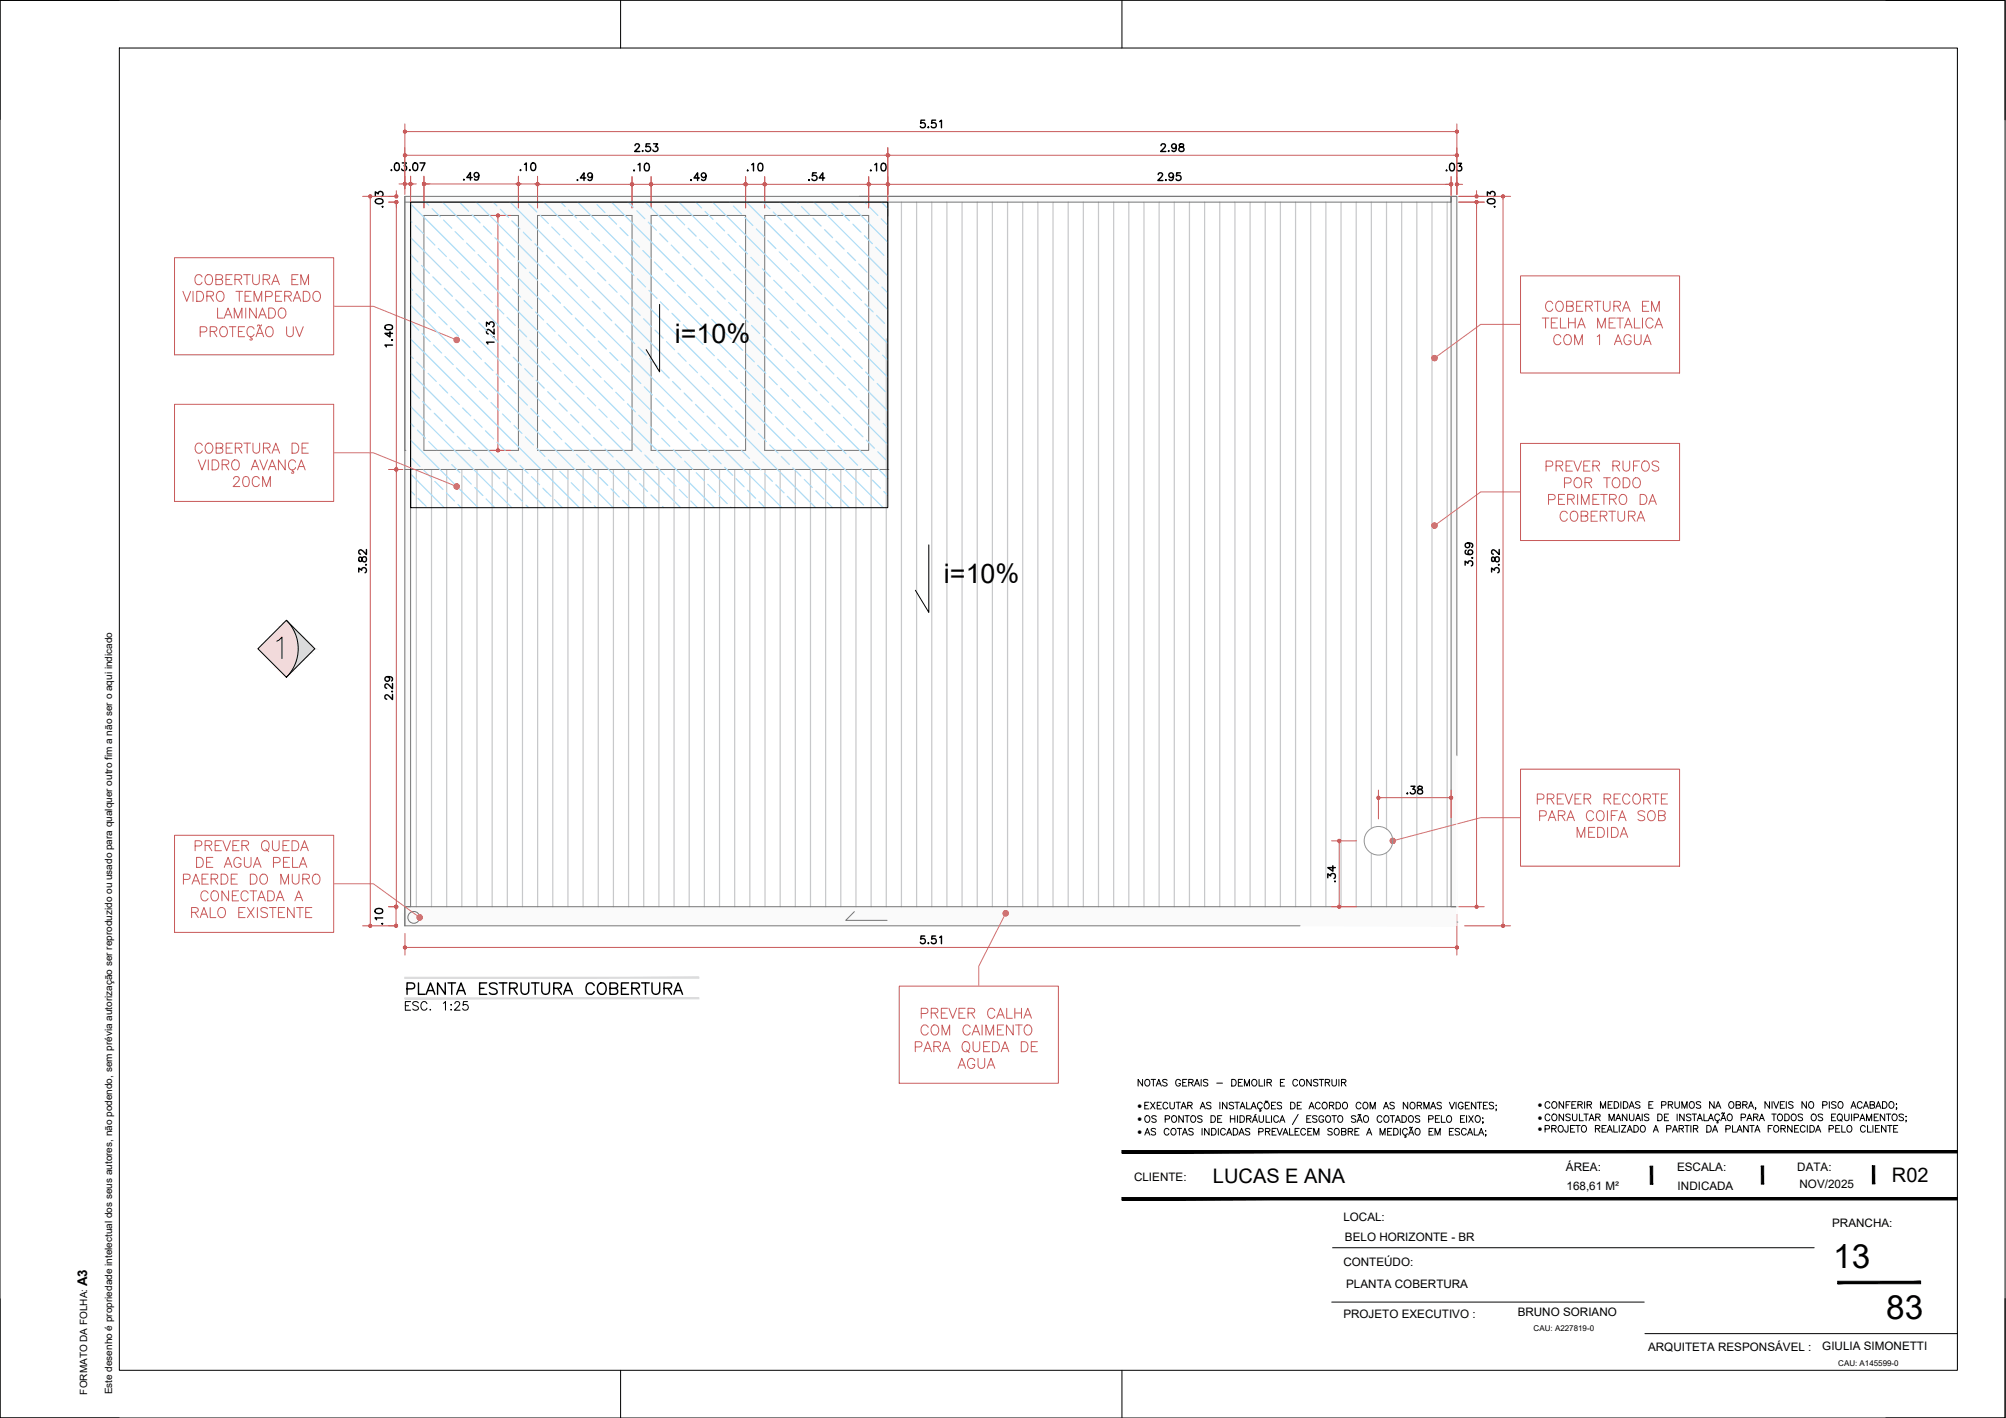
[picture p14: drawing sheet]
<svg xmlns="http://www.w3.org/2000/svg" width="420mm" height="297mm" viewBox="0 0 420 297" stroke-linecap="round" stroke-linejoin="round" font-family="sans-serif">
<defs><g id="words">
<g font-size="7">
<text x="384" y="265.6">13</text>
<text x="395.1" y="276.3">83</text>
</g>
<text font-size="5.7" x="84" y="209.5">PLANTA ESTRUTURA COBERTURA</text>
<g font-size="5.6">
<text x="141.4" y="71.8">i=10%</text>
<text x="197.7" y="122.2">i=10%</text>
</g>
<g font-size="4.9">
<text x="119.6" y="39.2">.49</text>
<text x="143.6" y="39.2">.49</text>
<text x="168.3" y="39.2">.54</text>
<text x="241.3" y="39.2">2.95</text>
<text x="309.4" y="119.9" transform="rotate(-90 309.4 119.9)">3.69</text>
<text x="315" y="121.4" transform="rotate(-90 315 121.4)">3.82</text>
<text x="83.3" y="147.8" transform="rotate(-90 83.3 147.8)">2.29</text>
<text x="293.5" y="167.6">.38</text>
</g>
<g font-size="4.4">
<text x="191.6" y="27.9">5.51</text>
<text x="131.6" y="32.8">2.53</text>
<text x="242" y="32.8">2.98</text>
<text x="96" y="38.8">.49</text>
<text x="77.6" y="121.4" transform="rotate(-90 77.6 121.4)">3.82</text>
<text x="280.5" y="185.9" transform="rotate(-90 280.5 185.9)">.34</text>
</g>
<g font-size="4.2">
<text x="254.1" y="247.9">LUCAS E ANA</text>
<text x="396.3" y="247.7">R02</text>
</g>
<text font-size="2.8" x="18.3" y="269.4" transform="rotate(-90 18.3 269.4)">A3</text>
<g font-size="2.4">
<text x="328" y="245.3">ÁREA:</text>
<text x="351.3" y="245.3">ESCALA:</text>
<text x="376.4" y="245.3">DATA:</text>
<text x="237.5" y="247.3">CLIENTE:</text>
<text x="328.1" y="249.4">168,61 M²</text>
<text x="351.4" y="249.4">INDICADA</text>
<text x="376.9" y="248.9">NOV/2025</text>
<text x="281.4" y="255.9">LOCAL:</text>
<text x="383.8" y="257.1">PRANCHA:</text>
<text x="281.7" y="260">BELO HORIZONTE - BR</text>
<text x="281.4" y="265.1">CONTEÚDO:</text>
<text x="282" y="269.8">PLANTA COBERTURA</text>
<text x="317.9" y="275.7">BRUNO SORIANO</text>
<text x="281.4" y="276.1">PROJETO EXECUTIVO :</text>
<text x="345.2" y="283">ARQUITETA RESPONSÁVEL :</text>
<text x="381.7" y="282.9">GIULIA SIMONETTI</text>
</g>
<g font-size="2.1">
<text x="238.3" y="232.3">·</text>
<text x="322.1" y="232.2">·</text>
<text x="238.3" y="235.1">·</text>
<text x="238.3" y="237.8">·</text>
<text x="322.1" y="234.8">·</text>
<text x="322.1" y="237.2">·</text>
<text x="18.3" y="292.1" transform="rotate(-90 18.3 292.1)">FORMATO DA FOLHA:</text>
<text x="23.5" y="292.1" transform="rotate(-90 23.5 292.1)">Este desenho é propriedade intelectual dos seus autores, não podendo, sem prévia autorização ser reproduzido ou usado para qualquer outro fim a não ser o aqui indicado</text>
</g>
<g font-size="1.7">
<text x="321.2" y="278.9">CAU: A227819-0</text>
<text x="385" y="286.1">CAU: A145599-0</text>
</g>
</g></defs>
<!-- layer: ARQ-FORRO -->
<g fill="#fafafa" stroke="#fafafa" stroke-width=".21">
<path d="M86.5 191h.3z"/>
<path d="M86.5 193.4h.3z"/>
<path d="M84.8 41.1l101.1 1.2v-1.2zM84.8 41.1l101.1 1.2h-101.1z"/>
<path d="M185.9 41.1l118 1.2v-1.2zM185.9 41.1l118 1.2h-118z"/>
<path d="M86 42.3l99.9 2.8v-2.8zM86 42.3l99.9 2.8h-99.9z"/>
<path d="M86 45.1l2.8 36v-36zM86 45.1l2.8 36h-2.8z"/>
<path d="M84.8 42.3l.8 38.8 .4-38.8zM84.8 42.3l.8 38.8h-.8z"/>
<path d="M181.9 45.1l3.5 49.2 .5-49.2zM181.9 45.1l3.5 49.2h-3.5z"/>
<path d="M156.2 45.1l4 49.2v-49.2zM156.2 45.1l4 49.2h-4z"/>
<path d="M132.4 45.1l4 49.2v-49.2zM132.4 45.1l4 49.2h-4z"/>
<path d="M108.6 45.1l4 49.2v-49.2zM108.6 45.1l4 49.2h-4z"/>
<path d="M86 81.1l2.8 13.2v-13.2zM86 81.1l2.8 13.2h-2.8z"/>
<path d="M86 94.3l99.4 4v-4zM86 94.3l99.4 4h-99.4z"/>
<path d="M84.8 81.1l.6 17.2 .2-17.2zM84.8 81.1l.6 17.2h-.6z"/>
<path d="M303.9 41.1l1.2 148.8v-148.8zM303.9 41.1l1.2 148.8h-1.2z"/>
<path d="M84.8 98.3l1.2 91.6v-91.6zM84.8 98.3l1.2 91.6h-1.2z"/>
<path d="M84.8 189.9l220.3 1.1v-1.1zM84.8 189.9l220.3 1.1h-220.3z"/>
<path d="M84.8 191h1.9zM84.8 191h1.7z"/>
<path d="M86.7 191h218.4zM86.7 191h218.4z"/>
<path d="M86.5 191h.5zM86.4 191h.6z"/>
<path d="M86.4 191h.7zM86.3 191h.8z"/>
<path d="M84.8 191h1.7zM84.8 191h1.5z"/>
<path d="M87 191l218.1 .1zM87 191l218.1 .1z"/>
<path d="M86.3 191l.9 .1zM86.2 191.1h1z"/>
<path d="M86.2 191.1h1.1zM86 191.1h1.3z"/>
<path d="M84.8 191l1.2 .1 .3-.1zM84.8 191l1.2 .1h-1.2z"/>
<path d="M87.2 191.1l217.9 .1v-.1zM87.2 191.1l217.9 .1h-217.7z"/>
<path d="M86 191.1l1.4 .1zM86 191.2h1.4z"/>
<path d="M86 191.2h1.5zM85.9 191.2h1.6z"/>
<path d="M84.8 191.1l1.1 .1 .1-.1zM84.8 191.1l1.1 .1h-1.1z"/>
<path d="M87.4 191.2l217.7 .1v-.1zM87.4 191.2l217.7 .1h-217.5z"/>
<path d="M85.9 191.2l1.7 .1zM85.9 191.2l1.7 .1h-1.8z"/>
<path d="M85.8 191.3l1.8 .1zM85.8 191.3l1.8 .1h-1.9z"/>
<path d="M84.8 191.2l.9 .2 .2-.2zM84.8 191.2l.9 .2h-.9z"/>
<path d="M87.6 191.3l217.5 .2v-.2zM87.6 191.3l217.5 .2h-217.4z"/>
<path d="M85.7 191.4l2 .1zM85.7 191.4l2 .1h-2.1z"/>
<path d="M85.6 191.5l2.2 .1zM85.6 191.5l2.2 .1h-2.2z"/>
<path d="M84.8 191.4l.8 .2 .1-.2zM84.8 191.4l.8 .2h-.8z"/>
<path d="M87.7 191.5l217.4 .2v-.2zM87.7 191.5l217.4 .2h-217.3z"/>
<path d="M85.6 191.6l2.2 .1zM85.6 191.6l2.2 .1h-2.3z"/>
<path d="M85.5 191.7l2.3 .1v-.1zM85.5 191.7l2.3 .1h-2.3z"/>
<path d="M84.8 191.6l.7 .2 .1-.2zM84.8 191.6l.7 .2h-.7z"/>
<path d="M87.8 191.7l217.3 .2v-.2zM87.8 191.7l217.3 .2h-217.2z"/>
<path d="M85.5 191.8l2.4 .1zM85.5 191.8l2.4 .1h-2.5z"/>
<path d="M85.4 191.9l2.5 .2v-.2zM85.4 191.9l2.5 .2h-2.5z"/>
<path d="M84.8 191.8l.6 .3 .1-.3zM84.8 191.8l.6 .3h-.6z"/>
<path d="M87.9 191.9l217.2 .3v-.3zM87.9 191.9l217.2 .3h-217.2z"/>
<path d="M85.4 192.1l2.5 .1v-.1zM85.4 192.1l2.5 .1h-2.5z"/>
<path d="M85.4 192.2l2.5 .1v-.1zM85.4 192.2l2.5 .1h-2.5z"/>
<path d="M84.8 192.1l.6 .2v-.2zM84.8 192.1l.6 .2h-.6z"/>
<path d="M87.9 192.2l217.2 .2v-.2zM87.9 192.2l217.2 .2h-217.2z"/>
<path d="M85.4 192.3l2.5 .1v-.1zM85.4 192.3l2.5 .1h-2.5z"/>
<path d="M85.4 192.4l2.4 .1 .1-.1zM85.4 192.4l2.4 .1h-2.3z"/>
<path d="M84.8 192.3l.7 .2-.1-.2zM84.8 192.3l.7 .2h-.7z"/>
<path d="M87.9 192.4l217.2 .2v-.2zM87.9 192.4l217.2 .2h-217.3z"/>
<path d="M85.5 192.5l2.3 .1v-.1zM85.5 192.5l2.3 .1z"/>
<path d="M85.5 192.6l2.3 .2v-.2zM85.5 192.6l2.3 .2z"/>
<path d="M84.8 192.5l.8 .3-.1-.3zM84.8 192.5l.8 .3h-.8z"/>
<path d="M87.8 192.6l217.3 .3v-.3zM87.8 192.6l217.3 .3h-217.4z"/>
<path d="M85.6 192.8l2.1 .1 .1-.1zM85.6 192.8l2.1 .1z"/>
<path d="M85.6 192.9l2 .1 .1-.1zM85.6 192.9l2 .1z"/>
<path d="M84.8 192.8l.9 .2-.1-.2zM84.8 192.8l.9 .2h-.9z"/>
<path d="M87.7 192.9l217.4 .1v-.1zM87.7 192.9l217.4 .1h-217.5z"/>
<path d="M85.7 193h1.9zM85.7 193h1.9z"/>
<path d="M85.8 193h1.8zM85.8 193l1.7 .1z"/>
<path d="M84.8 193l1.1 .1-.2-.1zM84.8 193l1.1 .1h-1.1z"/>
<path d="M87.6 193l217.5 .2v-.2zM87.4 193.2l.2-.2 217.5 .2z"/>
<path d="M85.9 193.1h1.6zM85.9 193.1l1.5 .1z"/>
<path d="M86 193.2h1.4zM86 193.2l1.3 .1z"/>
<path d="M84.8 193.1l1.2 .2-.1-.2zM84.8 193.1l1.2 .2h-1.2z"/>
<path d="M87.4 193.2l217.7 .1v-.1zM87.2 193.3l.2-.1 217.7 .1z"/>
<path d="M86 193.3h1.3zM86 193.3h1.2z"/>
<path d="M86.2 193.3h1zM86.2 193.3l.9 .1z"/>
<path d="M84.8 193.3l1.5 .1zM84.8 193.3l1.5 .1h-1.5z"/>
<path d="M87.2 193.3l217.9 .1zM87 193.4h218.1z"/>
<path d="M86.3 193.4h.8zM86.3 193.4h.7z"/>
<path d="M87 193.4h218.1zM86.8 193.4h218.3z"/>
<path d="M86.4 193.4h.6zM86.4 193.4h.4z"/>
<path d="M84.8 193.4h1.7zM84.8 193.4h1.7z"/>
<path d="M86.8 193.4h218.3zM86.7 193.4h218.4z"/>
<path d="M84.8 193.4h1.9zM84.8 193.4h1.9z"/>
<path d="M84.8 193.4l220.3 .5v-.5zM84.8 193.4l220.3 .5h-220.3z"/>
</g>
<!-- layer: 04-BLO_mobiliario -->
<g fill="none" stroke="#767676" stroke-width=".21">
<path d="M84.8 42.3h219.1v-1.2v148.8h1.2h-220.3v4M86 42.3v147.6h-1.2M88.8 45.1h19.8v49.2h-19.8zM112.6 45.1h19.8v49.2h-19.8zM136.4 45.1h19.8v49.2h-19.8zM160.2 45.1h21.7v49.2h-21.7zM179.9 41.1h125.2M185.9 41.1v57.2M84.8 94.3h.1M84.8 98.3h101.1M185.9 98.3h.1M305.1 158.3v-117.2h-220.3v152.8"/>
<path d="M84.8 193.9h187.5M178.9 191l-1.8 1.8h8.7M305.1 193.2h.1M305.1 193.2h.2"/>
<circle cx="86.7" cy="192.2" r="1.24"/>
</g>
<!-- layer: ARQ-FORRO -->
<g fill="none" stroke="#c7c8ca" stroke-width=".25">
<path d="M188.8 42.3v147.6M192 42.3v147.6M195.2 42.3v147.6M198.3 42.3v147.6M201.5 42.3v147.6M204.7 42.3v147.6M207.9 42.3v147.6M211 42.3v147.6M214.2 42.3v147.6M217.4 42.3v147.6M220.6 42.3v147.6M223.7 42.3v147.6"/>
<path d="M226.9 42.3v147.6M230.1 42.3v147.6M233.3 42.3v147.6M236.4 42.3v147.6M239.6 42.3v147.6M242.8 42.3v147.6M246 42.3v147.6M249.1 42.3v147.6M252.3 42.3v147.6M255.5 42.3v147.6M258.7 42.3v147.6M261.8 42.3v147.6"/>
<path d="M265 42.3v147.6M268.2 42.3v147.6M271.4 42.3v147.6M274.5 42.3v147.6M277.7 42.3v147.6M280.9 42.3v147.6M284.1 42.3v147.6M287.2 42.3v131.2M290.4 42.3v131.4M293.6 42.3v147.6M296.8 42.3v147.6M299.9 42.3v147.6"/>
<path d="M303.1 42.3v147.6M185.6 71v118.9M87.2 98.3v91.6M90.4 98.3v91.6M93.6 98.3v91.6M96.7 98.3v91.6M99.9 98.3v91.6M103.1 98.3v91.6M106.3 98.3v91.6M109.4 98.3v91.6M112.6 98.3v91.6M115.8 98.3v91.6"/>
<path d="M119 98.3v91.6M122.1 98.3v91.6M125.3 98.3v91.6M128.5 98.3v91.6M131.7 98.3v91.6M134.8 98.3v91.6M138 98.3v91.6M141.2 98.3v91.6M144.4 98.3v91.6M147.5 98.3v91.6M150.7 98.3v91.6M153.9 98.3v91.6"/>
<path d="M157.1 98.3v91.6M160.2 98.3v91.6M163.4 98.3v91.6M166.6 98.3v91.6M169.8 98.3v91.6M172.9 98.3v91.6M176.1 98.3v91.6M179.3 98.3v91.6M182.5 98.3v91.6M287.2 178.8v11.1M290.4 178.6v11.3"/>
</g>
<!-- layer: ARQ-TEXTO -->
<g fill="#dcdcdc" stroke="#dcdcdc" stroke-width=".21">
<path d="M84.8 204.7v.2l61.6-.2zM84.8 204.9l61.6-.2v.2z"/>
<path d="M84.8 209v.2l61.6-.2zM84.8 209.2l61.6-.2v.2z"/>
</g>
<path d="M58 134.3l.4-.2 .7-.6v4.5M86 209.8h-1.1v1.8h1.1M87.6 210.1a.65 .65 0 0 0-.6-.3 .65 .65 0 0 0-.6 .5l.2 .2 .9 .3 .1 .6a.78 .78 0 0 1-1.2 0M89.4 210.3a.65 .65 0 0 0-.7-.5 .65 .65 0 0 0-.5 .7v.4a.65 .65 0 0 0 .5 .7 .65 .65 0 0 0 .7-.4M90.1 211.4v.2zM92.9 210.2l.4-.4v1.8M94.4 211.5h.2zM95.3 210.3l.3-.5 .6 .2a.57 .57 0 0 1-.2 .8l-.8 .8h1.2M97.9 209.8h-.8l-.1 .8a.63 .63 0 0 1 .9 0 .63 .63 0 0 1-.1 .9 .63 .63 0 0 1-.9-.2" fill="none" stroke="#000" stroke-width=".21"/>
<!-- layer: 06-TXT_simbolos-eixo -->
<g fill="#dd6e6e" stroke="#dd6e6e" stroke-width=".21">
<path d="M87.9 192.2l.4 .3-.1 .2z"/>
<path d="M210.9 190.8l.2 .2-.4 .3z"/>
<path d="M291.2 176.1h.5l-.5 .2z"/>
<path d="M299.9 110.2l.6-.1-.5 .3z"/>
<path d="M299.9 75.1l.6-.1-.5 .3z"/>
<path d="M95.7 71.2l.5 .2-.2 .2z"/>
<path d="M95.7 101.9l.5 .2-.2 .2z"/>
<path d="M87.9 192.2l.4 .3 .1-.2zM87.9 192.2l.5-.1v.2zM87.9 192.2l.5-.1v-.2z"/>
<path d="M88.2 191.7l-.3 .5 .5-.3zM88 191.7h.2l-.3 .5zM87.8 191.7l.1 .5 .1-.5z"/>
<path d="M87.6 191.7l.3 .5-.1-.5zM87.6 191.7l.3 .5-.4-.3zM87.5 191.9l-.1 .2 .5 .1z"/>
<path d="M87.4 192.1v.2l.5-.1zM87.4 192.3l.5-.1-.5 .3zM87.4 192.5l.2 .1 .3-.4z"/>
<path d="M87.9 192.2l-.3 .4 .2 .1zM87.9 192.2l.1 .5h-.2zM87.9 192.2l.1 .5h.2z"/>
<path d="M210.7 190.8v.5l.2-.5zM210.5 190.8h.2v.5zM210.3 190.9l.4 .4-.2-.5z"/>
<path d="M210.3 190.9l-.1 .2 .5 .2zM210.2 191.1l.5 .2h-.6zM210.1 191.3v.2l.6-.2z"/>
<path d="M210.1 191.5l.1 .2 .5-.4zM210.2 191.7l.5-.4-.3 .5zM210.7 191.3l-.3 .5 .2 .1z"/>
<path d="M210.7 191.3l-.1 .6 .2-.1zM210.7 191.3l.3 .4-.2 .1zM210.7 191.3l.3 .4 .1-.1z"/>
<path d="M210.7 191.3l.4 .3 .1-.2zM210.7 191.3l.5-.2v.3zM210.7 191.3l.5-.2-.1-.1z"/>
<path d="M291.2 176.3l.1 .2 .4-.4zM291.3 176.5l.4-.4-.3 .5zM291.7 176.1l-.3 .5 .2 .1z"/>
<path d="M291.7 176.1l-.1 .6h.2zM291.7 176.1l.4 .5-.3 .1zM291.7 176.1l.4 .5 .1-.2z"/>
<path d="M291.7 176.1l.5 .3 .1-.2zM291.7 176.1l.5-.1 .1 .2zM291.7 176.1l.5-.1-.1-.2z"/>
<path d="M292 175.7l-.3 .4 .4-.3zM291.8 175.6l.2 .1-.3 .4zM291.6 175.6l.1 .5 .1-.5z"/>
<path d="M291.4 175.7l.3 .4-.1-.5zM291.2 175.9l.2-.2 .3 .4zM291.2 175.9v.2h.5z"/>
<path d="M300 110.4l.2 .2 .3-.5zM300.5 110.1l-.1 .5h-.2zM300.5 110.1l-.1 .5h.2z"/>
<path d="M300.5 110.1l.1 .5 .2-.1zM300.5 110.1l.4 .3-.1 .1zM300.5 110.1l.4 .3 .1-.2z"/>
<path d="M300.5 110.1l.5 .1v-.2zM300.5 110.1l.4-.3 .1 .2zM300.7 109.6l-.2 .5 .4-.3z"/>
<path d="M300.5 109.6v.5l.2-.5zM300.3 109.6h.2v.5zM300.1 109.7l.4 .4-.2-.5z"/>
<path d="M300.1 109.7l-.1 .1 .5 .3zM300 109.8l.5 .3-.6-.1zM299.9 110v.2l.6-.1z"/>
<path d="M300 75.3l.2 .2 .3-.5zM300.5 75l-.1 .6-.2-.1zM300.5 75l-.1 .6h.2z"/>
<path d="M300.5 75l.1 .6 .2-.2zM300.5 75l.4 .3-.1 .1zM300.5 75l.4 .3 .1-.2z"/>
<path d="M300.5 75l.5 .1v-.2zM300.5 75l.4-.3 .1 .2zM300.7 74.5l-.2 .5 .4-.3z"/>
<path d="M300.5 74.5v.5l.2-.5zM300.3 74.5h.2v.5zM300.1 74.6l.4 .4-.2-.5z"/>
<path d="M300.1 74.6l-.1 .1 .5 .3zM300 74.7l.5 .3-.6-.1zM299.9 74.9v.2l.6-.1z"/>
<path d="M95.7 71.2l.5 .2v-.2zM95.7 71.2l.5-.2v.2zM96 70.8l-.3 .4 .5-.2z"/>
<path d="M95.9 70.7l-.2 .5 .3-.4zM95.7 70.7h.2l-.2 .5zM95.4 70.7l.3 .5v-.5z"/>
<path d="M95.2 70.8l.5 .4-.3-.5zM95.2 70.8l.5 .4-.6-.2zM95.1 71v.2h.6z"/>
<path d="M95.1 71.2v.2l.6-.2zM95.1 71.4l.6-.2-.4 .4zM95.7 71.2l-.4 .4 .1 .1z"/>
<path d="M95.7 71.2l-.3 .5 .3 .1zM95.7 71.2l.2 .5-.2 .1zM95.7 71.2l.2 .5 .1-.1z"/>
<path d="M95.7 101.9l.5 .2v-.2zM95.7 101.9l.5-.2v.2zM95.7 101.9l.5-.2-.2-.2z"/>
<path d="M95.9 101.4l-.2 .5 .3-.4zM95.7 101.4h.2l-.2 .5zM95.4 101.4l.3 .5v-.5z"/>
<path d="M95.2 101.5l.5 .4-.3-.5zM95.2 101.5l.5 .4-.6-.2zM95.1 101.7v.2h.6z"/>
<path d="M95.1 101.9v.2l.6-.2zM95.1 102.1l.6-.2-.4 .4zM95.7 101.9l-.4 .4 .1 .1z"/>
<path d="M95.7 101.9l-.3 .5 .3 .1zM95.7 101.9l.2 .5-.2 .1zM95.7 101.9l.2 .5 .1-.1z"/>
</g>
<path d="M69.9 64.2h8.3l16.9 6.8M318.5 68h-8.4l-9.2 6.7M69.9 94.9h8.3l16.9 6.8M318.5 103h-8.4l-9.2 6.8M318.5 171.3h-8.4l-17.9 4.7M69.9 185.1h8.3l9.3 6.8M210.4 191.8l-5.4 10.6v4.2" fill="none" stroke="#dd6e6e" stroke-width=".21"/>
<!-- layer: ARQ-TEXTO -->
<g fill="#fff" stroke="#fff" stroke-width=".21">
<path d="M36.6 175l33.3 20.3v-20.3zM36.6 175l33.3 20.3h-33.3z"/>
<path d="M188.3 206.6l33.4 20.3v-20.3zM188.3 206.6l33.4 20.3h-33.4z"/>
<path d="M318.5 161.1l33.3 20.3v-20.3zM318.5 161.1l33.3 20.3h-33.3z"/>
<path d="M318.5 92.9l33.3 20.3v-20.3zM318.5 92.9l33.3 20.3h-33.3z"/>
<path d="M318.5 57.8l33.3 20.3v-20.3zM318.5 57.8l33.3 20.3h-33.3z"/>
<path d="M36.6 54l33.3 20.3v-20.3zM36.6 54l33.3 20.3h-33.3z"/>
<path d="M36.6 84.7l33.3 20.3v-20.3zM36.6 84.7l33.3 20.3h-33.3z"/>
</g>
<!-- layer: 06-TXT_simbolos-eixo -->
<g fill="none" stroke="#c85a5a" stroke-width=".21">
<path d="M36.6 54h33.3v20.3h-33.3zM42.3 58a.76 .76 0 0 0-.9-.5 .76 .76 0 0 0-.6 .8 .91 .91 0 0 0 .2 1 .91 .91 0 0 0 1 .2l.3-.4M43.3 57.6a.97 .97 0 0 1 1.1 .4 .97 .97 0 0 1 0 1.1 .77 .77 0 0 1-.9 .5 .77 .77 0 0 1-.6-.8 1.32 1.32 0 0 1 .4-1.2zM45.2 58.5h.9a.54 .54 0 0 0 .5-.6l-.2-.3-.3-.1h-.9v2.1h.9a.55 .55 0 0 0 .6-.5 .55 .55 0 0 0-.6-.6M47.3 58.5h.8M48.6 57.5h-1.3v2.1h1.3M49.2 58.5h.9a.54 .54 0 0 0 .5-.6l-.2-.3-.3-.1h-.9v2.1M49.9 58.5l.7 1.1M51 57.5h1.4M51.7 57.5v2.1M52.9 57.5v1.5a.71 .71 0 0 0 .7 .6 .71 .71 0 0 0 .7-.6v-1.5M55.1 58.5l1.2-.1 .2-.3-.1-.4-.4-.2h-.9v2.1"/>
<path d="M55.8 58.5l.7 1.1M56.9 59.6l.8-2.1 .8 2.1M57.2 58.9h1M61.1 58.5h.8M62.4 57.5h-1.3v2.1h1.3M63 59.6v-2.1l.8 2.1 .8-2.1v2.1M318.5 57.8h33.3v20.3h-33.3zM38.3 61l.8 2.1 .8-2.1M40.4 61v2.1M41.2 61h.7a1.12 1.12 0 0 1 .8 1.1 1.12 1.12 0 0 1-.8 1h-.7zM41.9 69.5h.9a.55 .55 0 0 0 .5-.5 .55 .55 0 0 0-.5-.6h-.9v2.1M43.3 62l1.2-.1a.48 .48 0 0 0 0-.8l-1.2-.1v2.1"/>
<path d="M44 69.4h.9a.54 .54 0 0 0 .5-.6l-.2-.3-1.2-.1v2.1M44 62l.7 1.1M44.7 69.4l.7 1.1M45.6 64.5v2.1h1.2M45.7 61.1a1 1 0 0 1 1.2 .5 1 1 0 0 1-.2 1.2 .78 .78 0 0 1-.9 .3 .78 .78 0 0 1-.5-.8 1.3 1.3 0 0 1 .4-1.2zM46.4 68.5a1.01 1.01 0 0 1 1.2 .5 1.01 1.01 0 0 1-.2 1.2 .78 .78 0 0 1-.9 .3 .78 .78 0 0 1-.5-.8 1.32 1.32 0 0 1 .4-1.2zM47 66.6l.8-2.1 .8 2.1M47.3 65.9h1M48 68.4h1.4M48.7 68.4v2.1M49.1 66.6v-2.1l.8 2.1 .8-2.1v2.1M49.4 61h1.4"/>
<path d="M49.9 69.4h.8M50.1 61v2.1M51.2 68.4h-1.3v2.1h1.3M51.3 62h.8M51.5 64.5v2.1M52.5 70.5v.3h.2l.1 .3-.1 .1-.4-.1M52.6 61h-1.3v2.1h1.3M53.2 63.1v-2.1l.8 2.1 .8-2.1v2.1M53.2 68.9a.76 .76 0 0 0-.9-.5 .76 .76 0 0 0-.6 .8 .91 .91 0 0 0 .2 1 .91 .91 0 0 0 1 .2l.3-.4M53.6 70.5l.8-2.1 .8 2.1M53.7 64.5v2.1l-1.4-2.1v2.1M53.9 69.8h1"/>
<path d="M54.2 66.6l.8-2.1 .8 2.1M54.5 65.9h1M54.8 68l-.2 .3-.4-.2-.3 .2M55.6 62.1l1.2-.1a.58 .58 0 0 0 0-.9l-1.2-.1v2.1M55.8 68.7a.77 .77 0 0 1 .9-.2 .77 .77 0 0 1 .5 .7 .91 .91 0 0 1-.2 1 .91 .91 0 0 1-1 .2 1.31 1.31 0 0 1-.2-1.7zM56.3 64.5h.7a1.13 1.13 0 0 1 .7 1.1 1.13 1.13 0 0 1-.7 1h-.7zM57.7 62h.8M58.7 64.6a1 1 0 0 1 1.2 .5 1 1 0 0 1-.2 1.2 .77 .77 0 0 1-.9 .3 .77 .77 0 0 1-.5-.8 1.32 1.32 0 0 1 .4-1.2zM59 61h-1.3v2.1h1.3M59.6 62l1.2-.1a.48 .48 0 0 0 0-.8l-1.2-.1v2.1M60 68.4v1.5a.71 .71 0 0 0 .7 .6 .71 .71 0 0 0 .7-.6v-1.5M60.3 62l.7 1.1"/>
<path d="M61.4 63.1l.8-2.1 .8 2.1M61.7 62.4h1M61.9 68.4l.8 2.1 .8-2.1M63.5 61h.7a1.12 1.12 0 0 1 .7 1.1 1.12 1.12 0 0 1-.7 1h-.7zM65.9 61.1a.96 .96 0 0 1 1.1 .4 .96 .96 0 0 1 0 1.1 .76 .76 0 0 1-.9 .5 .76 .76 0 0 1-.6-.8 1.24 1.24 0 0 1 .4-1.2zM323 66.6h1.4M323.7 66.6v2.1M324.9 67.6h.8M325.2 63.6a.77 .77 0 0 0-.9-.5 .77 .77 0 0 0-.6 .8 .93 .93 0 0 0 .2 1 .93 .93 0 0 0 1 .2l.3-.4M326.2 63.2a1.01 1.01 0 0 1 1.2 .4 1.01 1.01 0 0 1-.2 1.3 .77 .77 0 0 1-.8 .3 .77 .77 0 0 1-.6-.8 1.25 1.25 0 0 1 .4-1.2zM326.2 66.6h-1.3v2.1h1.3M326.8 66.6v2.1h1.2"/>
<path d="M326.9 70.6a.76 .76 0 0 0-.9-.5 .76 .76 0 0 0-.6 .8 .92 .92 0 0 0 .2 1 .92 .92 0 0 0 1 .2l.3-.4M327.7 70.4a.86 .86 0 0 1 1.2-.1 .86 .86 0 0 1 .2 1.1 .79 .79 0 0 1-.8 .8 .79 .79 0 0 1-.8-.8zM328.1 64.1l1.2-.1 .2-.3-.1-.4-.4-.2h-.9v2.1h.9a.55 .55 0 0 0 .5-.5 .55 .55 0 0 0-.5-.6M328.5 67.6h1.4M328.5 66.6v2.1M329.8 72.2v-2.1l.8 2.1 .8-2.1v2.1M329.9 66.6v2.1M330.2 64.1h.8M330.4 68.7l.8-2.1 .8 2.1M330.7 68h1M331.5 63.1h-1.3v2.1h1.3M332.1 64.1l1.2-.1 .2-.3-.1-.4-.4-.2h-.9v2.1"/>
<path d="M332.8 64.1l.7 1.1M333.9 63.1h1.4M334.5 70.5l.5-.4v2.1M334.6 68.7v-2.1l.8 2.1 .8-2.1v2.1M334.6 63.1v2.1M335.8 63.1v1.5a.7 .7 0 0 0 .7 .6 .7 .7 0 0 0 .7-.6v-1.5M337 67.6h.8M338 64.1l1.2-.1 .2-.5-.2-.3-.3-.1h-.9v2.1M338.1 72.2l.8-2.1 .8 2.1M338.3 66.6h-1.3v2.1h1.3M338.4 71.5h1M338.6 66.6h1.4"/>
<path d="M338.7 64.1l.7 1.1M339.3 66.6v2.1M339.8 65.2l.8-2.1 .8 2.1M340.1 64.5h1M340.2 68.7l.8-2.1 .8 2.1M340.5 68h1M341.6 70.6a.77 .77 0 0 0-.9-.5 .77 .77 0 0 0-.6 .8 .93 .93 0 0 0 .2 1 .93 .93 0 0 0 1 .2l.3-.4v-.3h-.5M342.3 66.6v2.1h1.2M342.3 70.1v1.5a.71 .71 0 0 0 .7 .6 .71 .71 0 0 0 .7-.6v-1.5M344 64.1h.8M344 66.6v2.1M344.2 72.2l.8-2.1 .8 2.1"/>
<path d="M344.5 71.5h1M345.3 63.1h-1.3v2.1h1.3M345.9 65.2v-2.1l.8 2.1 .8-2.1v2.1M346.2 67.1a.78 .78 0 0 0-.9-.5 .78 .78 0 0 0-.6 .8 .92 .92 0 0 0 .2 1 .92 .92 0 0 0 1 .2l.3-.4M346.6 68.7l.8-2.1 .8 2.1M346.9 68h1M36.6 84.7h33.3v20.3h-33.3zM41.5 96.3l.8 2.1 .8-2.1M42.4 93.3a.77 .77 0 0 0-.9-.5 .77 .77 0 0 0-.6 .8 .92 .92 0 0 0 .2 1 .92 .92 0 0 0 1 .2l.3-.4M43.4 92.9a1 1 0 0 1 1.2 .5 1 1 0 0 1-.2 1.2 .77 .77 0 0 1-.9 .3 .77 .77 0 0 1-.5-.8 1.32 1.32 0 0 1 .4-1.2zM43.6 96.3v2.1M44.4 96.3h.7a1.12 1.12 0 0 1 .8 1.1 1.12 1.12 0 0 1-.8 1h-.7z"/>
<path d="M45.3 93.8l1.2-.1 .2-.3-.2-.5-1.2-.1v2.1h.9a.57 .57 0 0 0 .5-.4 .57 .57 0 0 0-.2-.6l-.3-.1M46.5 97.3l1.2-.1 .2-.3-.1-.4-.4-.2h-.9v2.1M47.2 97.3l.7 1.1M47.4 93.8h.8M48.7 92.8h-1.3v2.1h1.3M48.7 96.6a.87 .87 0 0 1 1.2-.1 .87 .87 0 0 1 .2 1.1 .8 .8 0 0 1-.8 .9 .8 .8 0 0 1-.8-.9zM49.3 93.8l1.2-.1 .2-.5-.2-.3-.3-.1h-.9v2.1M50 93.8l.7 1.1M51.1 92.8h1.4M51.1 99.9a.66 .66 0 0 1 1 .3 1.06 1.06 0 0 1-.7 1.7 1.14 1.14 0 0 1-.5-1.7zM51.8 92.8v2.1M52.6 98.4l.8-2.1 .8 2.1"/>
<path d="M52.9 97.7h1M53 92.8v1.5a.7 .7 0 0 0 .7 .6 .7 .7 0 0 0 .7-.6v-1.5M54.4 96.3l.8 2.1 .8-2.1M55.2 93.8h.9a.54 .54 0 0 0 .5-.6l-.5-.4h-.9v2.1M55.9 93.8l.7 1.1M56.2 98.4l.8-2.1 .8 2.1M56.5 97.7h1M57 94.9l.8-2.1 .8 2.1M57.3 94.2h1M59.7 96.3v2.1l-1.4-2.1v2.1M61.2 92.8h.7a1.13 1.13 0 0 1 .7 1.1 1.13 1.13 0 0 1-.7 1h-.7zM61.2 98.4v.3h.2l.1 .3-.1 .1-.4-.1"/>
<path d="M61.9 96.8a.76 .76 0 0 0-.9-.5 .76 .76 0 0 0-.6 .8 .86 .86 0 0 0 .3 1.2 .86 .86 0 0 0 1.1-.2l.1-.2M62.3 98.4l.8-2.1 .8 2.1M62.6 97.7h1M63.3 93.8h.8M64.6 92.8h-1.3v2.1h1.3M318.5 92.9h33.3v20.3h-33.3zM323.8 97.7h.9a.55 .55 0 0 0 .6-.6 .55 .55 0 0 0-.6-.5h-.9v2.1M325.9 97.6l1.2-.1 .2-.3-.1-.4-.4-.2h-.9v2.1M326.6 97.6l.7 1.1M328 97.6h.8M329.3 96.6h-1.3v2.1h1.3M329.6 96.6l.8 2.1 .8-2.1"/>
<path d="M331.7 97.6h.8M333 96.6h-1.3v2.1h1.3M333.6 97.6h.9a.54 .54 0 0 0 .5-.6l-.2-.3-.3-.1h-.9v2.1M334.3 97.6l.7 1.1M337.8 97.6h.9a.54 .54 0 0 0 .5-.6l-.5-.4h-.9v2.1M338.5 97.6l.7 1.1M339.9 96.6v1.5a.7 .7 0 0 0 .7 .6 .7 .7 0 0 0 .7-.6v-1.5M342.1 97.6h.8M343.4 96.6h-1.3v2.1M344 96.9a.78 .78 0 0 1 .9-.3 .78 .78 0 0 1 .5 .8 .93 .93 0 0 1-.2 1 .93 .93 0 0 1-1 .2 1.31 1.31 0 0 1-.2-1.7zM347.4 96.9a.78 .78 0 0 0-.7-.4 .78 .78 0 0 0-.7 .6l.2 .3 1 .4a.5 .5 0 0 1 0 .8 .92 .92 0 0 1-1.2-.2M48.9 100.3l.4-.5h.4l.3 .2a.63 .63 0 0 1-.2 .9l-1 1h1.4"/>
<path d="M54.3 100.3a.76 .76 0 0 0-.9-.5 .76 .76 0 0 0-.6 .8 .92 .92 0 0 0 .2 1 .92 .92 0 0 0 1 .2l.3-.4M55 101.9v-2.1l.8 2.1 .8-2.1v2.1M324.3 104.7h.9a.55 .55 0 0 0 .6-.6 .55 .55 0 0 0-.6-.5h-.9v2.1M326.4 104.6h.8M327.7 101.2h.9a.56 .56 0 0 0 .4-.9l-.4-.2h-.9v2.1M327.7 103.6h-1.3v2.1h1.3M328.3 107.6a.78 .78 0 0 0-.9-.5 .78 .78 0 0 0-.6 .8 .92 .92 0 0 0 .2 1 .92 .92 0 0 0 1 .2l.3-.4M328.3 104.6l1.2-.1a.48 .48 0 0 0 0-.8l-1.2-.1v2.1M329 104.6l.7 1.1M329.1 107.4a.77 .77 0 0 1 .9-.3 .77 .77 0 0 1 .5 .8 .91 .91 0 0 1-.2 1 .91 .91 0 0 1-1 .2 1.31 1.31 0 0 1-.2-1.7zM330.1 100.2a.95 .95 0 0 1 1.1 .3 .95 .95 0 0 1 0 1.2 .77 .77 0 0 1-.9 .5 .77 .77 0 0 1-.6-.8 1.24 1.24 0 0 1 .4-1.2zM330.4 103.6v2.1"/>
<path d="M331.2 108.1l1.2-.1 .2-.3-.1-.4-.4-.2h-.9v2.1h.9a.55 .55 0 0 0 .5-.6 .55 .55 0 0 0-.5-.5M331.2 105.7v-2.1l.8 2.1 .8-2.1v2.1M332 101.1l1.2-.1 .2-.3-.1-.4-.4-.2h-.9v2.1M332.7 101.1l.7 1.1M333.3 108.1h.8M333.6 104.6h.8M334.6 107.1h-1.3v2.1h1.3M334.9 103.6h-1.3v2.1h1.3M335.2 108.1l1.2-.1 .2-.3-.1-.4-.4-.2h-.9v2.1M335.2 103.6h1.4M335.9 100.1h1.4M335.9 108.1l.7 1.1"/>
<path d="M335.9 103.6v2.1M336.6 100.1v2.1M337 107.1h1.4M337.1 104.6l1.2-.1a.48 .48 0 0 0 0-.8l-1.2-.1v2.1M337.7 107.1v2.1M337.8 104.6l.7 1.1M337.9 100.4a.87 .87 0 0 1 1.1-.1 .87 .87 0 0 1 .3 1.1 .8 .8 0 0 1-.8 .8 .8 .8 0 0 1-.8-.8zM338.9 107.1v1.5a.7 .7 0 0 0 .7 .6 .7 .7 0 0 0 .7-.6v-1.5M339.3 103.9a.77 .77 0 0 1 .9-.3 .77 .77 0 0 1 .5 .8 .92 .92 0 0 1-.2 1 .92 .92 0 0 1-1 .2 1.33 1.33 0 0 1-.2-1.7zM340 100.1h.7a1.12 1.12 0 0 1 .7 1 1.12 1.12 0 0 1-.7 1.1h-.7zM341.1 108.1h.9a.54 .54 0 0 0 .5-.6l-.2-.3-.3-.1h-.9v2.1M341.8 108.1l.7 1.1"/>
<path d="M342.2 100.4a.87 .87 0 0 1 1.1-.1 .87 .87 0 0 1 .3 1.1 .79 .79 0 0 1-.8 .8 .79 .79 0 0 1-.8-.8zM342.9 109.2l.8-2.1 .8 2.1M343.2 108.5h1M343.5 103.6h.7a1.12 1.12 0 0 1 .8 1 1.12 1.12 0 0 1-.8 1.1h-.7zM345.3 105.7l.8-2.1 .8 2.1M345.6 105h1M36.6 175h33.3v20.3h-33.3zM40.9 177.2h.9a.56 .56 0 0 0 .4-.9l-.4-.2h-.9v2.1M41.2 179.6h.7a1.12 1.12 0 0 1 .7 1.1 1.12 1.12 0 0 1-.7 1h-.7zM43 177.1l1.2-.1 .2-.3-.1-.4-.4-.2h-.9v2.1M43.7 177.1l.7 1.1M44.6 179.6h-1.3v2.1h1.3"/>
<path d="M45.1 177.1h.8M46.4 176.1h-1.3v2.1h1.3M46.7 176.1l.8 2.1 .8-2.1M48.8 177.1h.8M50.1 176.1h-1.3v2.1h1.3M50.7 177.1l1.2-.1 .2-.3-.1-.4-.4-.2h-.9v2.1M51.2 179.6v1.5a.71 .71 0 0 0 .7 .6 .71 .71 0 0 0 .7-.6v-1.5M51.4 177.1l.7 1.1M55 176.4a.87 .87 0 0 1 1.1-.1 .87 .87 0 0 1 .3 1.1 .79 .79 0 0 1-.8 .8 .79 .79 0 0 1-.8-.8zM55.7 177.8l.6 .6M57.1 176.1v1.5a.71 .71 0 0 0 .7 .6 .71 .71 0 0 0 .7-.6v-1.5M59.3 177.1h.8"/>
<path d="M60.6 176.1h-1.3v2.1h1.3M60.7 179.6h-1.3v2.1h1.3M61.2 176.1h.7a1.12 1.12 0 0 1 .7 1.1 1.12 1.12 0 0 1-.7 1h-.7zM61.3 179.6v2.1h1.2M63 178.2l.8-2.1 .8 2.1M63.3 177.5h1M318.5 161.1h33.3v20.3h-33.3zM322 167.4h.9a.55 .55 0 0 0 .5-.5 .55 .55 0 0 0-.5-.6h-.9v2.1M322.5 170.9h.9a.55 .55 0 0 0 .5-.5 .55 .55 0 0 0-.5-.6h-.9v2.1M324.1 167.3l1.2-.1 .2-.5-.2-.3-.3-.1h-.9v2.1M324.3 171.9l.8-2.1 .8 2.1M324.6 171.2h1"/>
<path d="M324.8 167.3l.7 1.1M326.2 167.3h.8M326.4 170.8l1.2-.1a.46 .46 0 0 0 0-.8l-1.2-.1v2.1M327.1 170.8l.7 1.1M327.5 166.3h-1.3v2.1h1.3M327.8 166.3l.8 2.1 .8-2.1M328.2 171.9l.8-2.1 .8 2.1M328.5 171.2h1M329.9 167.3h.8M330.3 175.4v-2.1l.8 2.1 .8-2.1v2.1M331.2 166.3h-1.3v2.1h1.3M331.8 167.3h.9a.54 .54 0 0 0 .5-.6l-.5-.4h-.9v2.1"/>
<path d="M332.5 167.3l.7 1.1M332.7 174.3h.8M333.8 170.3a.78 .78 0 0 0-.9-.5 .78 .78 0 0 0-.6 .8 .87 .87 0 0 0 .2 1.1 .87 .87 0 0 0 1.2-.1l.1-.2M334 173.3h-1.3v2.1h1.3M334.6 170.1a.87 .87 0 0 1 1.1-.1 .87 .87 0 0 1 .3 1.1 .8 .8 0 0 1-.8 .9 .8 .8 0 0 1-.8-.9zM334.6 173.3h.7a1.12 1.12 0 0 1 .7 1.1 1.12 1.12 0 0 1-.7 1h-.7zM336 167.3h.9a.54 .54 0 0 0 .5-.6l-.2-.3-.3-.1h-.9v2.1M336.7 167.3l.7 1.1M336.7 169.8v2.1M336.7 173.3v2.1M337.5 170.8h.8M337.5 173.3h.7a1.12 1.12 0 0 1 .7 1.1 1.12 1.12 0 0 1-.7 1h-.7z"/>
<path d="M338.1 167.3h.8M338.8 169.8h-1.3v2.1M339 171.9l.8-2.1 .8 2.1M339.3 171.2h1M339.3 175.4l.8-2.1 .8 2.1M339.4 166.3h-1.3v2.1h1.3M339.6 174.7h1M341.4 166.8a.77 .77 0 0 0-.9-.5 .77 .77 0 0 0-.6 .8 .93 .93 0 0 0 .2 1 .93 .93 0 0 0 1 .2l.3-.4M342.4 166.4a1.01 1.01 0 0 1 1.2 .5 1.01 1.01 0 0 1-.2 1.2 .77 .77 0 0 1-.9 .3 .77 .77 0 0 1-.5-.8 1.25 1.25 0 0 1 .4-1.2zM344.3 167.3l1.2-.1 .2-.3-.1-.4-.4-.2h-.9v2.1M344.5 170.1a.81 .81 0 0 0-1.4 .2l.2 .3 .8 .3a.5 .5 0 0 1 .4 .4 .5 .5 0 0 1-.2 .5 .97 .97 0 0 1-1.2-.2M345 167.3l.7 1.1"/>
<path d="M345.3 170.1a.87 .87 0 0 1 1.1-.1 .87 .87 0 0 1 .3 1.1 .8 .8 0 0 1-.8 .8 .8 .8 0 0 1-.8-.8zM346.1 166.3h1.4M346.8 166.3v2.1M347.4 170.8l1.2-.1a.46 .46 0 0 0 0-.8l-1.2-.1v2.1h.9a.55 .55 0 0 0 .5-.5 .55 .55 0 0 0-.5-.6M348 167.3h.8M349.3 166.3h-1.3v2.1h1.3M38.4 184.2h.9a.55 .55 0 0 0 .5-.5 .55 .55 0 0 0-.5-.6h-.9v2.1M40.1 191.1h.9a.54 .54 0 0 0 .5-.6l-.5-.4h-.9v2.1M40.2 185.2l.8-2.1 .8 2.1M40.5 184.5h1M40.8 191.1l.7 1.1M41.9 192.2l.8-2.1 .8 2.1"/>
<path d="M42.2 191.5h1M42.3 184.1h.8M43.3 180.6h.8M43.6 187.1a.77 .77 0 0 0-.9-.5 .77 .77 0 0 0-.6 .8 .87 .87 0 0 0 .2 1.1 .87 .87 0 0 0 1.2-.1l.1-.2M43.6 183.1h-1.3v2.1h1.3M44 190.1v2.1h1.2M44.2 184.1l1.2-.1 .2-.3-.1-.4-.4-.2h-.9v2.1M44.4 186.9a.86 .86 0 0 1 1.1-.1 .86 .86 0 0 1 .3 1.1 .79 .79 0 0 1-.8 .8 .79 .79 0 0 1-.8-.8zM44.9 184.1l.7 1.1M45.8 190.4a.77 .77 0 0 1 .9-.3 .77 .77 0 0 1 .5 .8 .92 .92 0 0 1-.2 1 .92 .92 0 0 1-1 .2 1.3 1.3 0 0 1-.2-1.7zM46.3 183.1h.7a1.12 1.12 0 0 1 .8 1.1 1.12 1.12 0 0 1-.8 1h-.7zM47 181.7l.8-2.1 .8 2.1"/>
<path d="M47.3 181h1M47.9 186.6v2.1l-1.4-2.1v2.1M48.4 184.1h.8M48.7 187.6h.8M49.7 183.1h-1.3v2.1h1.3M50 186.6h-1.3v2.1h1.3M50 191.1h.8M50.5 180.1a.77 .77 0 0 0-.9-.5 .77 .77 0 0 0-.6 .8 .92 .92 0 0 0 .2 1 .92 .92 0 0 0 1 .2l.3-.4v-.3h-.5M51.3 190.1h-1.3v2.1h1.3M51.8 190.1l1.4 2.1M52 187.1a.76 .76 0 0 0-.9-.5 .76 .76 0 0 0-.6 .8 .86 .86 0 0 0 .2 1.1 .86 .86 0 0 0 1.2-.1l.1-.2M52.4 186.6h1.4"/>
<path d="M52.4 183.1h.7a1.12 1.12 0 0 1 .8 1.1 1.12 1.12 0 0 1-.8 1h-.7zM53.1 181.7l.8-2.1 .8 2.1M53.1 186.6v2.1M53.2 190.1l-1.4 2.1M53.4 181h1M53.9 190.1v2.1M54 188.7l.8-2.1 .8 2.1M54.3 188h1M54.8 183.2a1.01 1.01 0 0 1 1.2 .5 1.01 1.01 0 0 1-.2 1.2 .77 .77 0 0 1-.9 .3 .77 .77 0 0 1-.5-.8 1.32 1.32 0 0 1 .4-1.2zM56 190.4a.78 .78 0 0 0-.7-.3 .78 .78 0 0 0-.7 .5l.2 .3 1 .4 .2 .6a.89 .89 0 0 1-1.4 0M56.1 186.6h.7a1.12 1.12 0 0 1 .7 1.1 1.12 1.12 0 0 1-.7 1h-.7zM56.4 190.1h1.4"/>
<path d="M57.1 190.1v2.1M57.3 180.7h.9a.55 .55 0 0 0 .5-.5 .55 .55 0 0 0-.5-.6h-.9v2.1M57.9 188.7l.8-2.1 .8 2.1M58.2 188h1M58.3 191.1h.8M58.8 185.2v-2.1l.8 2.1 .8-2.1v2.1M59.4 180.6h.8M59.6 190.1h-1.3v2.1h1.3M61.2 183.1v1.5a.72 .72 0 0 0 .7 .6 .72 .72 0 0 0 .7-.6v-1.5M61.6 190.1v2.1l-1.4-2.1v2.1M61.8 188.7l.8-2.1 .8 2.1M62.1 188h1"/>
<path d="M62.1 190.1h1.4M62.7 181.7l.8-2.1 .8 2.1M62.8 190.1v2.1M63 181h1M63.4 184.1l1.2-.1 .2-.3-.1-.4-.4-.2h-.9v2.1M64 191.1h.8M64.1 184.1l.7 1.1M65.3 190.1h-1.3v2.1h1.3M65.6 183.4a.77 .77 0 0 1 .9-.3 .77 .77 0 0 1 .5 .8 .91 .91 0 0 1-.2 1 .91 .91 0 0 1-1 .2 1.31 1.31 0 0 1-.2-1.7zM188.3 206.6h33.4v20.3h-33.4zM191.7 219.3h.9a.55 .55 0 0 0 .5-.5 .55 .55 0 0 0-.5-.6h-.9v2.1M193 212.3l1.2-.1 .2-.3-.1-.5-.4-.2h-.9v2.1"/>
<path d="M193.8 219.6h1M194.4 215.2a.77 .77 0 0 0-.9-.5 .77 .77 0 0 0-.6 .8 .92 .92 0 0 0 .2 1 .92 .92 0 0 0 1 .2l.3-.4M195.1 212.2l1.2-.1 .1-.3v-.4l-.4-.2h-.9v2.1M195.2 215a.78 .78 0 0 1 .9-.3 .78 .78 0 0 1 .5 .8 .93 .93 0 0 1-.2 1 .93 .93 0 0 1-1 .2 1.31 1.31 0 0 1-.2-1.7zM195.6 219.2l1.2-.1 .2-.3-.1-.4-.4-.2h-.9v2.1M195.7 212.2l.7 1.1M196.3 219.2l.7 1.1M197.2 212.2h.8M197.3 216.8v-2.1l.8 2.1 .8-2.1v2.1M197.7 219.6h1M198.5 211.2h-1.3v2.1h1.3M198.8 211.2l.8 2.1 .8-2.1"/>
<path d="M200.9 212.2h.8M201.7 218.5a.87 .87 0 0 1 1.1-.1 .87 .87 0 0 1 .3 1.1 .8 .8 0 0 1-.8 .8 .8 .8 0 0 1-.8-.8zM202.2 211.2h-1.3v2.1h1.3M202.4 219.9l.6 .6M202.8 212.2l1.2-.1 .2-.3-.1-.4-.4-.2h-.9v2.1M203.2 215.2a.77 .77 0 0 0-.9-.5 .77 .77 0 0 0-.6 .8 .93 .93 0 0 0 .2 1 .93 .93 0 0 0 1 .2l.3-.4M203.5 212.2l.7 1.1M203.6 216.8l.8-2.1 .8 2.1M203.8 218.2v1.5a.71 .71 0 0 0 .7 .6 .71 .71 0 0 0 .7-.6v-1.5M203.9 216.1h1M205.7 214.7v2.1M206 219.2h.8"/>
<path d="M206.5 216.8v-2.1l.8 2.1 .8-2.1v2.1M207.3 218.2h-1.3v2.1h1.3M207.9 218.2h.7a1.11 1.11 0 0 1 .7 1.1 1.11 1.11 0 0 1-.7 1h-.7zM208.4 211.7a.77 .77 0 0 0-.9-.5 .77 .77 0 0 0-.6 .8 .87 .87 0 0 0 .2 1.1 .87 .87 0 0 0 1.2-.1l.1-.2M208.8 213.3l.7-2.1 .9 2.1M208.9 215.7h.8M209.1 212.6h1M210 219.6h1M210.2 214.7h-1.3v2.1h1.3M210.9 211.2v2.1h1.1M212.2 214.7v2.1l-1.4-2.1v2.1M212.6 212.2h1.4"/>
<path d="M212.6 211.2v2.1M212.7 214.7h1.4M213.4 214.7v2.1M213.9 218.2h.7a1.12 1.12 0 0 1 .7 1.1 1.12 1.12 0 0 1-.7 1h-.7zM214 211.2v2.1M214.5 213.3l.8-2.1 .7 2.1M214.8 212.6h1M214.9 214.8a1 1 0 0 1 1.2 .5 1 1 0 0 1-.2 1.2 .77 .77 0 0 1-.9 .3 .77 .77 0 0 1-.5-.8 1.32 1.32 0 0 1 .4-1.2zM216 219.2h.8M217.3 218.2h-1.3v2.1h1.3M193.5 220.3l.8-2.1 .8 2.1M197.4 220.3l.8-2.1 .8 2.1"/>
<path d="M200.7 223.8l.8-2.1 .7 2.1M201 223.1h1M204.2 222.2a.77 .77 0 0 0-.9-.5 .77 .77 0 0 0-.7 .8 .87 .87 0 0 0 .3 1.1 .87 .87 0 0 0 1.2-.1l.1-.5h-.5M204.9 221.7v1.5a.71 .71 0 0 0 .6 .6 .71 .71 0 0 0 .7-.6v-1.5M206.8 223.8l.8-2.1 .8 2.1M207.1 223.1h.9M209.7 220.3l.8-2.1 .8 2.1"/>
</g>
<!-- layer: 04-BLO_mobiliario -->
<g fill="none" stroke="#c85a5a" stroke-width=".21">
<path d="M83 39.9v.9M83.6 38.5h.9M84.8 26v14.7M84.8 38.5h.9M85.1 32.5h100.6M85.1 27.6h219.7M86 36.9v6.6M86.3 38.5h.9M88.8 36.9v6.6M89.1 38.5h19.2M108.6 36.9v6.6M108.9 38.5h3.4"/>
<path d="M112.6 36.9v6.6M112.9 38.6h19.2M132.4 37v6.5M132.7 38.6h3.4M136.4 37v6.5M136.7 38.6h19.2M156.2 37v6.5M156.5 38.6h3.4M160.2 37v6.5M160.5 38.6h21.2M181.9 37v6.5M182.2 38.6h3.5"/>
<path d="M185.9 30.9v14.4M186.2 38.6h117.4M186.2 32.5h118.6M303.9 37v4.1M305.1 26v14.7M305.4 38.6h.9M309.3 39.9v.9M75.9 41.1h7.3M77.6 41.4v152.2M81.4 42.3h1.8M83 42.6v55.5M305.5 41.1h10.9"/>
<path d="M305.5 42.3h5.4M309.3 42.6v147M314.8 41.4v152.2M81.4 98.3h3M83 98.6v91M75.9 193.9h7.3M81.4 189.9h1.8M83 190.2v3.4M84.8 195.5v4.6M85.1 198.5h219.7M305.1 191.5v8.6M305.5 189.9h5.4"/>
<path d="M306.7 193.9h9.7"/>
</g>
<g fill="none" stroke="#000" stroke-width=".3">
<path d="M81.9 35.7h.2zM82.8 34.2a.5 .5 0 0 1 .8 .2l.1 .4a.68 .68 0 0 1-.6 .9 1.01 1.01 0 0 1-.3-1.5zM84.3 34.1h.8l-.5 .6a.53 .53 0 0 1 .6 .5 .53 .53 0 0 1-.5 .6 .53 .53 0 0 1-.6-.4M85.7 35.7h.2zM86.7 34.2a.5 .5 0 0 1 .7 .2l.1 .4a.68 .68 0 0 1-.6 .9 1.03 1.03 0 0 1-.2-1.5zM88 34.1h1l-.7 1.6M108.9 35.7h.2zM109.9 34.4l.3-.3v1.6M111.4 34.2a.5 .5 0 0 1 .7 .2l.1 .4a.71 .71 0 0 1-.6 .9 1.01 1.01 0 0 1-.2-1.5zM132.8 35.7v.1zM133.6 34.5l.4-.3v1.6M135.2 34.3a.54 .54 0 0 1 .7 .2 .76 .76 0 0 1 .1 .9 .76 .76 0 0 1-.8 .3 1.24 1.24 0 0 1 0-1.4z"/>
<path d="M156.6 35.7v.1zM157.4 34.5l.4-.3v1.6M159 34.3a.54 .54 0 0 1 .7 .2l.1 .4a.7 .7 0 0 1-.5 .9h-.1a1.01 1.01 0 0 1-.2-1.5zM182.3 35.7h.2zM183.2 34.5l.4-.3v1.6M184.7 34.3a.54 .54 0 0 1 .8 .2 .76 .76 0 0 1 .1 .9 .76 .76 0 0 1-.9 .3 1.24 1.24 0 0 1 0-1.4zM302.9 35.7h.2zM303.8 34.3a.54 .54 0 0 1 .8 .2l.1 .4a.7 .7 0 0 1-.5 .9h-.2a1.02 1.02 0 0 1-.2-1.5zM305.3 34.2h.8l-.5 .6a.53 .53 0 0 1 .6 .5 .53 .53 0 0 1-.5 .6 .53 .53 0 0 1-.6-.4M78.6 41v-.8l.6 .4a.53 .53 0 0 1 .9-.4 .53 .53 0 0 1-.2 1M78.7 41.9l.6-.3a.71 .71 0 0 1 .9 .6 .92 .92 0 0 1-1.6 0zM80.1 43.2v.2z"/>
<path d="M311.5 41v-.8l.6 .4a.54 .54 0 0 1 .9-.4 .54 .54 0 0 1-.2 1M311.6 41.9a1.01 1.01 0 0 1 1.5 .2v.1a.92 .92 0 0 1-1.6 0zM313.1 43.2v.2zM80.7 68.2a1.01 1.01 0 0 1 1.5 .3v.1a.92 .92 0 0 1-1.6 0zM81.7 69.5v1.1l-1.1-.8h1.6M82.1 71.2h.1zM82.2 72.3h-1.6l.3 .4M78.6 190.5a1.01 1.01 0 0 1 1.6 .3v.1a.92 .92 0 0 1-1.7 0zM80.1 193.4v.2zM80.2 192.3h-1.7l.4 .4M193.7 196.1h-.8l-.1 .7a.56 .56 0 0 1 .9 0 .56 .56 0 0 1-.1 .8 .56 .56 0 0 1-.8-.2M194.4 197.5v.2z"/>
<path d="M196 196.1h-.8l-.1 .7a.56 .56 0 0 1 .9 0 .56 .56 0 0 1-.1 .8 .56 .56 0 0 1-.8-.2M196.8 196.4l.4-.3v1.6"/>
</g>
<g fill="#c85a5a" stroke="#c85a5a" stroke-width=".21">
<path d="M84.8 38.5h.3l-.1-.1zM84.9 38.3l.1 .1-.2 .1zM84.8 38.2v.3l.1-.2z"/>
<path d="M84.6 38.3l.2 .2v-.3zM84.6 38.3l.2 .2-.3-.1zM84.5 38.4v.1h.3z"/>
<path d="M84.5 38.5v.2l.3-.2zM84.5 38.7l.3-.2-.2 .3zM84.8 38.5l-.2 .3h.2z"/>
<path d="M84.8 38.5v.3h.1zM84.8 38.5l.2 .2-.1 .1zM84.8 38.5l.2 .2 .1-.2z"/>
<path d="M85.7 38.5v.2l.3-.2zM85.7 38.7l.3-.2-.1 .3zM86 38.5l-.1 .3h.1z"/>
<path d="M86 38.5v.3h.1zM86 38.5l.3 .2-.2 .1zM86 38.5l.3 .2v-.2z"/>
<path d="M86 38.5h.3v-.1zM86.1 38.3l.2 .1-.3 .1zM86 38.2v.3l.1-.2z"/>
<path d="M85.9 38.3l.1 .2v-.3zM85.7 38.4l.2-.1 .1 .2zM85.7 38.4v.1h.3z"/>
<path d="M88.5 38.5v.2l.3-.2zM88.5 38.7l.3-.2-.2 .3zM88.8 38.5l-.2 .3h.2z"/>
<path d="M88.8 38.5v.3h.1zM88.8 38.5l.2 .2-.1 .1zM88.8 38.5l.2 .2 .1-.2z"/>
<path d="M88.8 38.5h.3l-.1-.1zM88.9 38.3l.1 .1-.2 .1zM88.8 38.2v.3l.1-.2z"/>
<path d="M88.6 38.3l.2 .2v-.3zM88.6 38.3l.2 .2-.3-.1zM88.5 38.4v.1h.3z"/>
<path d="M86 38.5h.3v-.1zM86.1 38.3l.2 .1-.3 .1zM86 38.2v.3l.1-.2z"/>
<path d="M85.9 38.3l.1 .2v-.3zM85.7 38.4l.2-.1 .1 .2zM85.7 38.4v.1h.3z"/>
<path d="M85.7 38.5v.2l.3-.2zM85.7 38.7l.3-.2-.1 .3zM86 38.5l-.1 .3h.1z"/>
<path d="M86 38.5v.3h.1zM86 38.5l.3 .2-.2 .1zM86 38.5l.3 .2v-.2z"/>
<path d="M88.5 38.5v.2l.3-.2zM88.5 38.7l.3-.2-.2 .3zM88.8 38.5l-.2 .3h.2z"/>
<path d="M88.8 38.5v.3h.1zM88.8 38.5l.2 .2-.1 .1zM88.8 38.5l.2 .2 .1-.2z"/>
<path d="M88.8 38.5h.3l-.1-.1zM88.9 38.3l.1 .1-.2 .1zM88.8 38.2v.3l.1-.2z"/>
<path d="M88.6 38.3l.2 .2v-.3zM88.6 38.3l.2 .2-.3-.1zM88.5 38.4v.1h.3z"/>
<path d="M108.6 38.5h.3l-.1-.1zM108.7 38.3l.1 .1-.2 .1zM108.6 38.2v.3l.1-.2z"/>
<path d="M108.4 38.3l.2 .2v-.3zM108.4 38.3l.2 .2-.3-.1zM108.3 38.4v.1h.3z"/>
<path d="M108.3 38.5v.2l.3-.2zM108.3 38.7l.3-.2-.2 .3zM108.6 38.5l-.2 .3h.2z"/>
<path d="M108.6 38.5v.3h.1zM108.6 38.5l.2 .2-.1 .1zM108.6 38.5l.2 .2 .1-.2z"/>
<path d="M108.3 38.5v.2l.3-.2zM108.3 38.7l.3-.2-.2 .3zM108.6 38.5l-.2 .3h.2z"/>
<path d="M108.6 38.5v.3h.1zM108.6 38.5l.2 .2-.1 .1zM108.6 38.5l.2 .2 .1-.2z"/>
<path d="M108.6 38.5h.3l-.1-.1zM108.7 38.3l.1 .1-.2 .1zM108.6 38.2v.3l.1-.2z"/>
<path d="M108.4 38.3l.2 .2v-.3zM108.4 38.3l.2 .2-.3-.1zM108.3 38.4v.1h.3z"/>
<path d="M112.6 38.5h.3l-.1-.1zM112.7 38.3l.1 .1-.2 .1zM112.6 38.2v.3l.1-.2z"/>
<path d="M112.4 38.3l.2 .2v-.3zM112.4 38.3l.2 .2-.3-.1zM112.3 38.4v.1h.3z"/>
<path d="M112.3 38.5v.2l.3-.2zM112.3 38.7l.3-.2-.2 .3zM112.6 38.5l-.2 .3h.2z"/>
<path d="M112.6 38.5v.3h.1zM112.6 38.5l.2 .2-.1 .1zM112.6 38.5l.2 .2 .1-.2z"/>
<path d="M112.3 38.6v.2l.3-.2zM112.3 38.8l.3-.2-.2 .3zM112.6 38.6l-.2 .3h.2z"/>
<path d="M112.6 38.6v.3h.1zM112.6 38.6l.2 .2-.1 .1zM112.6 38.6l.2 .2 .1-.2z"/>
<path d="M112.6 38.6h.3l-.1-.1zM112.7 38.3l.1 .2-.2 .1zM112.6 38.3v.3l.1-.3z"/>
<path d="M112.4 38.3l.2 .3v-.3zM112.4 38.3l.2 .3-.3-.1zM112.3 38.5v.1h.3z"/>
<path d="M132.4 38.6h.3l-.1-.1zM132.5 38.3l.1 .2-.2 .1zM132.4 38.3v.3l.1-.3z"/>
<path d="M132.2 38.3l.2 .3v-.3zM132.2 38.3l.2 .3-.3-.1zM132.1 38.5v.1h.3z"/>
<path d="M132.1 38.6v.2l.3-.2zM132.1 38.8l.3-.2-.2 .3zM132.4 38.6l-.2 .3h.2z"/>
<path d="M132.4 38.6v.3h.1zM132.4 38.6l.2 .2-.1 .1zM132.4 38.6l.2 .2 .1-.2z"/>
<path d="M132.1 38.6v.2l.3-.2zM132.1 38.8l.3-.2-.2 .3zM132.4 38.6l-.2 .3h.2z"/>
<path d="M132.4 38.6v.3h.1zM132.4 38.6l.2 .2-.1 .1zM132.4 38.6l.2 .2 .1-.2z"/>
<path d="M132.4 38.6h.3l-.1-.1zM132.5 38.3l.1 .2-.2 .1zM132.4 38.3v.3l.1-.3z"/>
<path d="M132.2 38.3l.2 .3v-.3zM132.2 38.3l.2 .3-.3-.1zM132.1 38.5v.1h.3z"/>
<path d="M136.4 38.6h.3l-.1-.1zM136.5 38.3l.1 .2-.2 .1zM136.4 38.3v.3l.1-.3z"/>
<path d="M136.2 38.3l.2 .3v-.3zM136.2 38.3l.2 .3-.3-.1zM136.1 38.5v.1h.3z"/>
<path d="M136.1 38.6v.2l.3-.2zM136.1 38.8l.3-.2-.2 .3zM136.4 38.6l-.2 .3h.2z"/>
<path d="M136.4 38.6v.3h.1zM136.4 38.6l.2 .2-.1 .1zM136.4 38.6l.2 .2 .1-.2z"/>
<path d="M136.1 38.6v.2l.3-.2zM136.1 38.8l.3-.2-.2 .3zM136.4 38.6l-.2 .3h.2z"/>
<path d="M136.4 38.6v.3h.1zM136.4 38.6l.2 .2-.1 .1zM136.4 38.6l.2 .2 .1-.2z"/>
<path d="M136.4 38.6h.3l-.1-.1zM136.5 38.3l.1 .2-.2 .1zM136.4 38.3v.3l.1-.3z"/>
<path d="M136.2 38.3l.2 .3v-.3zM136.2 38.3l.2 .3-.3-.1zM136.1 38.5v.1h.3z"/>
<path d="M156.2 38.6h.3l-.1-.1zM156.3 38.3l.1 .2-.2 .1zM156.2 38.3v.3l.1-.3z"/>
<path d="M156 38.3l.2 .3v-.3zM156 38.3l.2 .3-.3-.1zM155.9 38.5v.1h.3z"/>
<path d="M155.9 38.6v.2l.3-.2zM155.9 38.8l.3-.2-.2 .3zM156.2 38.6l-.2 .3h.2z"/>
<path d="M156.2 38.6v.3h.1zM156.2 38.6l.2 .2-.1 .1zM156.2 38.6l.2 .2 .1-.2z"/>
<path d="M155.9 38.6v.2l.3-.2zM155.9 38.8l.3-.2-.2 .3zM156.2 38.6l-.2 .3h.2z"/>
<path d="M156.2 38.6v.3h.1zM156.2 38.6l.2 .2-.1 .1zM156.2 38.6l.2 .2 .1-.2z"/>
<path d="M156.2 38.6h.3l-.1-.1zM156.3 38.3l.1 .2-.2 .1zM156.2 38.3v.3l.1-.3z"/>
<path d="M156 38.3l.2 .3v-.3zM156 38.3l.2 .3-.3-.1zM155.9 38.5v.1h.3z"/>
<path d="M160.2 38.6h.3l-.1-.1zM160.3 38.3l.1 .2-.2 .1zM160.2 38.3v.3l.1-.3z"/>
<path d="M160 38.3l.2 .3v-.3zM160 38.3l.2 .3-.3-.1zM159.9 38.5v.1h.3z"/>
<path d="M159.9 38.6v.2l.3-.2zM159.9 38.8l.3-.2-.2 .3zM160.2 38.6l-.2 .3h.2z"/>
<path d="M160.2 38.6v.3h.1zM160.2 38.6l.2 .2-.1 .1zM160.2 38.6l.2 .2 .1-.2z"/>
<path d="M159.9 38.6v.2l.3-.2zM159.9 38.8l.3-.2-.2 .3zM160.2 38.6l-.2 .3h.2z"/>
<path d="M160.2 38.6v.3h.1zM160.2 38.6l.2 .2-.1 .1zM160.2 38.6l.2 .2 .1-.2z"/>
<path d="M160.2 38.6h.3l-.1-.1zM160.3 38.3l.1 .2-.2 .1zM160.2 38.3v.3l.1-.3z"/>
<path d="M160 38.3l.2 .3v-.3zM160 38.3l.2 .3-.3-.1zM159.9 38.5v.1h.3z"/>
<path d="M181.9 38.6h.3v-.1zM182.1 38.3l.1 .2-.3 .1zM181.9 38.3v.3l.2-.3z"/>
<path d="M181.8 38.3l.1 .3v-.3zM181.8 38.3l.1 .3-.2-.1zM181.7 38.5v.1h.2z"/>
<path d="M181.7 38.6v.2l.2-.2zM181.7 38.8l.2-.2-.1 .3zM181.9 38.6l-.1 .3h.1z"/>
<path d="M181.9 38.6v.3h.2zM181.9 38.6l.3 .2-.1 .1zM181.9 38.6l.3 .2v-.2z"/>
<path d="M181.7 38.6v.2l.2-.2zM181.7 38.8l.2-.2-.1 .3zM181.9 38.6l-.1 .3h.1z"/>
<path d="M181.9 38.6v.3h.2zM181.9 38.6l.3 .2-.1 .1zM181.9 38.6l.3 .2v-.2z"/>
<path d="M181.9 38.6h.3v-.1zM182.1 38.3l.1 .2-.3 .1zM181.9 38.3v.3l.2-.3z"/>
<path d="M181.8 38.3l.1 .3v-.3zM181.8 38.3l.1 .3-.2-.1zM181.7 38.5v.1h.2z"/>
<path d="M185.9 38.6h.3v-.1zM186.1 38.3l.1 .2-.3 .1zM185.9 38.3v.3l.2-.3z"/>
<path d="M185.8 38.3l.1 .3v-.3zM185.8 38.3l.1 .3-.2-.1zM185.7 38.5v.1h.2z"/>
<path d="M185.7 38.6v.2l.2-.2zM185.7 38.8l.2-.2-.1 .3zM185.9 38.6l-.1 .3h.1z"/>
<path d="M185.9 38.6v.3h.2zM185.9 38.6l.3 .2-.1 .1zM185.9 38.6l.3 .2v-.2z"/>
<path d="M185.7 38.6v.2l.2-.2zM185.7 38.8l.2-.2-.1 .3zM185.9 38.6l-.1 .3h.1z"/>
<path d="M185.9 38.6v.3h.2zM185.9 38.6l.3 .2-.1 .1zM185.9 38.6l.3 .2v-.2z"/>
<path d="M185.9 38.6h.3v-.1zM186.1 38.3l.1 .2-.3 .1zM185.9 38.3v.3l.2-.3z"/>
<path d="M185.8 38.3l.1 .3v-.3zM185.8 38.3l.1 .3-.2-.1zM185.7 38.5v.1h.2z"/>
<path d="M303.9 38.6h.3v-.1zM304.1 38.3l.1 .2-.3 .1zM303.9 38.3v.3l.2-.3z"/>
<path d="M303.8 38.3l.1 .3v-.3zM303.8 38.3l.1 .3-.2-.1zM303.7 38.5l-.1 .1h.3z"/>
<path d="M303.6 38.6l.1 .2 .2-.2zM303.7 38.8l.2-.2-.1 .3zM303.9 38.6l-.1 .3h.1z"/>
<path d="M303.9 38.6v.3h.2zM303.9 38.6l.3 .2-.1 .1zM303.9 38.6l.3 .2v-.2z"/>
<path d="M303.9 38.6h.3v-.1zM304.1 38.3l.1 .2-.3 .1zM303.9 38.3v.3l.2-.3z"/>
<path d="M303.8 38.3l.1 .3v-.3zM303.8 38.3l.1 .3-.2-.1zM303.7 38.5l-.1 .1h.3z"/>
<path d="M303.6 38.6l.1 .2 .2-.2zM303.7 38.8l.2-.2-.1 .3zM303.9 38.6l-.1 .3h.1z"/>
<path d="M303.9 38.6v.3h.2zM303.9 38.6l.3 .2-.1 .1zM303.9 38.6l.3 .2v-.2z"/>
<path d="M304.8 38.6l.1 .2 .2-.2zM304.9 38.8l.2-.2-.1 .3zM305.1 38.6l-.1 .3h.1z"/>
<path d="M305.1 38.6v.3h.2zM305.1 38.6l.3 .2-.1 .1zM305.1 38.6l.3 .2v-.2z"/>
<path d="M305.1 38.6h.3v-.1zM305.3 38.3l.1 .2-.3 .1zM305.1 38.3v.3l.2-.3z"/>
<path d="M305 38.3l.1 .3v-.3zM305 38.3l.1 .3-.2-.1zM304.9 38.5l-.1 .1h.3z"/>
<path d="M84.5 32.5v.2l.3-.2zM84.5 32.7l.3-.2-.2 .3zM84.8 32.5l-.2 .3h.2z"/>
<path d="M84.8 32.5v.3h.1zM84.8 32.5l.2 .2-.1 .1zM84.8 32.5l.2 .2 .1-.2z"/>
<path d="M84.8 32.5h.3l-.1-.1zM84.9 32.3l.1 .1-.2 .1zM84.8 32.2v.3l.1-.2z"/>
<path d="M84.6 32.3l.2 .2v-.3zM84.6 32.3l.2 .2-.3-.1zM84.5 32.4v.1h.3z"/>
<path d="M185.9 32.5h.3v-.1zM186.1 32.3l.1 .1-.3 .1zM185.9 32.2v.3l.2-.2z"/>
<path d="M185.8 32.3l.1 .2v-.3zM185.8 32.3l.1 .2-.2-.1zM185.7 32.4v.1h.2z"/>
<path d="M185.7 32.5v.2l.2-.2zM185.7 32.7l.2-.2-.1 .3zM185.9 32.5l-.1 .3h.1z"/>
<path d="M185.9 32.5v.3h.2zM185.9 32.5l.3 .2-.1 .1zM185.9 32.5l.3 .2v-.2z"/>
<path d="M185.7 32.5v.2l.2-.2zM185.7 32.7l.2-.2-.1 .3zM185.9 32.5l-.1 .3h.1z"/>
<path d="M185.9 32.5v.3h.2zM185.9 32.5l.3 .2-.1 .1zM185.9 32.5l.3 .2v-.2z"/>
<path d="M185.9 32.5h.3v-.1zM186.1 32.3l.1 .1-.3 .1zM185.9 32.2v.3l.2-.2z"/>
<path d="M185.8 32.3l.1 .2v-.3zM185.8 32.3l.1 .2-.2-.1zM185.7 32.4v.1h.2z"/>
<path d="M305.1 32.5h.3v-.1zM305.3 32.3l.1 .1-.3 .1zM305.1 32.2v.3l.2-.2z"/>
<path d="M305 32.3l.1 .2v-.3zM305 32.3l.1 .2-.2-.1zM304.9 32.4l-.1 .1h.3z"/>
<path d="M304.8 32.5l.1 .2 .2-.2zM304.9 32.7l.2-.2-.1 .3zM305.1 32.5l-.1 .3h.1z"/>
<path d="M305.1 32.5v.3h.2zM305.1 32.5l.3 .2-.1 .1zM305.1 32.5l.3 .2v-.2z"/>
<path d="M83 41.1v.3h.2zM83 41.1l.3 .2-.1 .1zM83 41.1l.3 .2v-.2z"/>
<path d="M83 41.1h.3v-.1zM83.2 40.9l.1 .1-.3 .1zM83 40.8v.3l.2-.2z"/>
<path d="M82.9 40.9l.1 .2v-.3zM82.9 40.9l.1 .2-.2-.1zM82.8 41l-.1 .1h.3z"/>
<path d="M82.7 41.1l.1 .2 .2-.2zM82.8 41.3l.2-.2-.1 .3zM83 41.1l-.1 .3h.1z"/>
<path d="M82.9 42.1l.1 .2v-.3zM82.9 42.1l.1 .2-.2-.1zM82.8 42.2l-.1 .1h.3z"/>
<path d="M82.7 42.3l.1 .2 .2-.2zM82.8 42.5l.2-.2-.1 .3zM83 42.3l-.1 .3h.1z"/>
<path d="M83 42.3v.3h.2zM83 42.3l.3 .2-.1 .1zM83 42.3l.3 .2v-.2z"/>
<path d="M83 42.3h.3v-.1zM83.2 42.1l.1 .1-.3 .1zM83 42v.3l.2-.2z"/>
<path d="M82.9 42.1l.1 .2v-.3zM82.9 42.1l.1 .2-.2-.1zM82.8 42.2l-.1 .1h.3z"/>
<path d="M82.7 42.3l.1 .2 .2-.2zM82.8 42.5l.2-.2-.1 .3zM83 42.3l-.1 .3h.1z"/>
<path d="M83 42.3v.3h.2zM83 42.3l.3 .2-.1 .1zM83 42.3l.3 .2v-.2z"/>
<path d="M83 42.3h.3v-.1zM83.2 42.1l.1 .1-.3 .1zM83 42v.3l.2-.2z"/>
<path d="M83 98.3v.3h.2zM83 98.3l.3 .2-.1 .1zM83 98.3l.3 .2v-.2z"/>
<path d="M83 98.3h.3v-.1zM83.2 98.1l.1 .1-.3 .1zM83 98.1v.2l.2-.2z"/>
<path d="M82.9 98.1l.1 .2v-.2zM82.9 98.1l.1 .2-.2-.1zM82.8 98.2l-.1 .1h.3z"/>
<path d="M82.7 98.3l.1 .2 .2-.2zM82.8 98.5l.2-.2-.1 .3zM83 98.3l-.1 .3h.1z"/>
<path d="M82.9 98.1l.1 .2v-.2zM82.9 98.1l.1 .2-.2-.1zM82.8 98.2l-.1 .1h.3z"/>
<path d="M82.7 98.3l.1 .2 .2-.2zM82.8 98.5l.2-.2-.1 .3zM83 98.3l-.1 .3h.1z"/>
<path d="M83 98.3v.3h.2zM83 98.3l.3 .2-.1 .1zM83 98.3l.3 .2v-.2z"/>
<path d="M83 98.3h.3v-.1zM83.2 98.1l.1 .1-.3 .1zM83 98.1v.2l.2-.2z"/>
<path d="M83 189.9v.3h.2zM83 189.9l.3 .2-.1 .1zM83 189.9l.3 .2v-.2z"/>
<path d="M83 189.9h.3v-.1zM83.2 189.7l.1 .1-.3 .1zM83 189.6v.3l.2-.2z"/>
<path d="M82.9 189.7l.1 .2v-.3zM82.9 189.7l.1 .2-.2-.1zM82.8 189.8l-.1 .1h.3z"/>
<path d="M82.7 189.9l.1 .2 .2-.2zM82.8 190.1l.2-.2-.1 .3zM83 189.9l-.1 .3h.1z"/>
<path d="M82.8 189.7l.2 .2v-.3zM82.8 189.7l.2 .2-.3-.1zM82.7 189.8v.1h.3z"/>
<path d="M82.7 189.9v.2l.3-.2zM82.7 190.1l.3-.2-.2 .3zM83 189.9l-.2 .3h.2z"/>
<path d="M83 189.9v.3h.1zM83 189.9l.2 .2-.1 .1zM83 189.9l.2 .2v-.2z"/>
<path d="M83 189.9h.2v-.1zM83.1 189.7l.1 .1-.2 .1zM83 189.6v.3l.1-.2z"/>
<path d="M83 193.9v.3h.1zM83 193.9l.2 .2-.1 .1zM83 193.9l.2 .2v-.2z"/>
<path d="M83 193.9h.2v-.1zM83.1 193.7l.1 .1-.2 .1zM83 193.6v.3l.1-.2z"/>
<path d="M82.8 193.7l.2 .2v-.3zM82.8 193.7l.2 .2-.3-.1zM82.7 193.8v.1h.3z"/>
<path d="M82.7 193.9v.2l.3-.2zM82.7 194.1l.3-.2-.2 .3zM83 193.9l-.2 .3h.2z"/>
<path d="M77.6 193.9v.3h.1zM77.6 193.9l.2 .2-.1 .1zM77.6 193.9l.2 .2 .1-.2z"/>
<path d="M77.6 193.9h.3l-.1-.1zM77.7 193.7l.1 .1-.2 .1zM77.6 193.6v.3l.1-.2z"/>
<path d="M77.4 193.7l.2 .2v-.3zM77.4 193.7l.2 .2-.3-.1zM77.3 193.8v.1h.3z"/>
<path d="M77.3 193.9v.2l.3-.2zM77.3 194.1l.3-.2-.2 .3zM77.6 193.9l-.2 .3h.2z"/>
<path d="M77.4 40.9l.2 .2v-.3zM77.4 40.9l.2 .2-.3-.1zM77.3 41v.1h.3z"/>
<path d="M77.3 41.1v.2l.3-.2zM77.3 41.3l.3-.2-.2 .3zM77.6 41.1l-.2 .3h.2z"/>
<path d="M77.6 41.1v.3h.1zM77.6 41.1l.2 .2-.1 .1zM77.6 41.1l.2 .2 .1-.2z"/>
<path d="M77.6 41.1h.3l-.1-.1zM77.7 40.9l.1 .1-.2 .1zM77.6 40.8v.3l.1-.2z"/>
<path d="M84.5 198.5v.1l.3-.1zM84.5 198.6l.3-.1-.1 .2zM84.8 198.5l-.1 .2 .1 .1z"/>
<path d="M84.8 198.5v.3l.2-.1zM84.8 198.5l.3 .1-.1 .1zM84.8 198.5l.3 .1v-.1z"/>
<path d="M84.8 198.5h.3v-.2zM85 198.2l.1 .1-.3 .2zM84.8 198.2v.3l.2-.3z"/>
<path d="M84.7 198.2l.1 .3v-.3zM84.5 198.3l.2-.1 .1 .3zM84.5 198.3v.2h.3z"/>
<path d="M305.1 198.5h.3v-.2zM305.3 198.2l.1 .1-.3 .2zM305.1 198.2v.3l.2-.3z"/>
<path d="M305 198.2l.1 .3v-.3zM305 198.2l.1 .3-.2-.2zM304.9 198.3l-.1 .2h.3z"/>
<path d="M304.8 198.5l.1 .1 .2-.1zM304.9 198.6l.2-.1-.1 .2zM305.1 198.5l-.1 .2 .1 .1z"/>
<path d="M305.1 198.5v.3l.2-.1zM305.1 198.5l.3 .1-.1 .1zM305.1 198.5l.3 .1v-.1z"/>
<path d="M84.5 27.6v.1l.3-.1zM84.5 27.7l.3-.1-.2 .2zM84.8 27.6l-.2 .2 .2 .1z"/>
<path d="M84.8 27.6v.3l.1-.1zM84.8 27.6l.2 .1-.1 .1zM84.8 27.6l.2 .1 .1-.1z"/>
<path d="M84.8 27.6h.3l-.1-.2zM84.9 27.3l.1 .1-.2 .2zM84.8 27.3v.3l.1-.3z"/>
<path d="M84.6 27.3l.2 .3v-.3zM84.5 27.4l.1-.1 .2 .3zM84.5 27.4v.2h.3z"/>
<path d="M305.1 27.6h.3v-.2zM305.3 27.3l.1 .1-.3 .2zM305.1 27.3v.3l.2-.3z"/>
<path d="M305 27.3l.1 .3v-.3zM305 27.3l.1 .3-.2-.2zM304.9 27.4l-.1 .2h.3z"/>
<path d="M304.8 27.6l.1 .1 .2-.1zM304.9 27.7l.2-.1-.1 .2zM305.1 27.6l-.1 .2 .1 .1z"/>
<path d="M305.1 27.6v.3l.2-.1zM305.1 27.6l.3 .1-.1 .1zM305.1 27.6l.3 .1v-.1z"/>
<path d="M309.3 189.9v.3h.1zM309.3 189.9l.2 .2-.1 .1zM309.3 189.9l.2 .2 .1-.2z"/>
<path d="M309.3 189.9h.3l-.1-.1zM309.4 189.7l.1 .1-.2 .1zM309.3 189.6v.3l.1-.2z"/>
<path d="M309.1 189.7l.2 .2v-.3zM309.1 189.7l.2 .2-.3-.1zM309 189.8v.1h.3z"/>
<path d="M309 189.9v.2l.3-.2zM309 190.1l.3-.2-.2 .3zM309.3 189.9l-.2 .3h.2z"/>
<path d="M309.1 42.1l.2 .2v-.3zM309.1 42.1l.2 .2-.3-.1zM309 42.2v.1h.3z"/>
<path d="M309 42.3v.2l.3-.2zM309 42.5l.3-.2-.2 .3zM309.3 42.3l-.2 .3h.2z"/>
<path d="M309.3 42.3v.3h.1zM309.3 42.3l.2 .2-.1 .1zM309.3 42.3l.2 .2 .1-.2z"/>
<path d="M309.3 42.3h.3l-.1-.1zM309.4 42.1l.1 .1-.2 .1zM309.3 42v.3l.1-.2z"/>
<path d="M309.1 42.1l.2 .2v-.3zM309.1 42.1l.2 .2-.3-.1zM309 42.2v.1h.3z"/>
<path d="M309 42.3v.2l.3-.2zM309 42.5l.3-.2-.2 .3zM309.3 42.3l-.2 .3h.2z"/>
<path d="M309.3 42.3v.3h.1zM309.3 42.3l.2 .2-.1 .1zM309.3 42.3l.2 .2 .1-.2z"/>
<path d="M309.3 42.3h.3l-.1-.1zM309.4 42.1l.1 .1-.2 .1zM309.3 42v.3l.1-.2z"/>
<path d="M309.3 41.1v.3h.1zM309.3 41.1l.2 .2-.1 .1zM309.3 41.1l.2 .2 .1-.2z"/>
<path d="M309.3 41.1h.3l-.1-.1zM309.4 40.9l.1 .1-.2 .1zM309.3 40.8v.3l.1-.2z"/>
<path d="M309.1 40.9l.2 .2v-.3zM309.1 40.9l.2 .2-.3-.1zM309 41v.1h.3z"/>
<path d="M309 41.1v.2l.3-.2zM309 41.3l.3-.2-.2 .3zM309.3 41.1l-.2 .3h.2z"/>
<path d="M314.7 40.9l.1 .2v-.3zM314.7 40.9l.1 .2-.2-.1zM314.6 41l-.1 .1h.3z"/>
<path d="M314.5 41.1l.1 .2 .2-.2zM314.6 41.3l.2-.2-.1 .3zM314.8 41.1l-.1 .3h.1z"/>
<path d="M314.8 41.1v.3h.2zM314.8 41.1l.3 .2-.1 .1zM314.8 41.1l.3 .2v-.2z"/>
<path d="M314.8 41.1h.3v-.1zM315 40.9l.1 .1-.3 .1zM314.8 40.8v.3l.2-.2z"/>
<path d="M314.8 193.9v.3h.2zM314.8 193.9l.3 .2-.1 .1zM314.8 193.9l.3 .2v-.2z"/>
<path d="M314.8 193.9h.3v-.1zM315 193.7l.1 .1-.3 .1zM314.8 193.6v.3l.2-.2z"/>
<path d="M314.7 193.7l.1 .2v-.3zM314.6 193.8l.1-.1 .1 .2zM314.6 193.8l-.1 .1h.3z"/>
<path d="M314.5 193.9l.1 .2 .2-.2zM314.6 194.1l.2-.2-.1 .3zM314.8 193.9l-.1 .3h.1z"/>
</g>
<!-- layer: 02-PRJ_parede -->
<path d="M138.2 63.8v14.1l-2.9-4.7M194.5 114.1v14.2l-2.8-4.7" fill="none" stroke="#000" stroke-width=".21"/>
<!-- layer: ARQ-TEXTO -->
<g fill="#ffdbdb" stroke="#ffdbdb" stroke-width=".21">
<path d="M60 129.9l.5 .7h-1.1z"/>
<path d="M59.4 130.6l1.6 .6-.5-.6zM59.4 130.6l1.6 .6h-2.3z"/>
<path d="M58.7 131.2l2.7 .7-.4-.7zM58.7 131.2l2.7 .7h-3.4z"/>
<path d="M58 131.9l3.8 .8-.4-.8zM57.2 132.7l.8-.8 3.8 .8z"/>
<path d="M57.2 132.7l4.9 .8-.3-.8zM57.2 132.7l4.9 .8h-5.6z"/>
<path d="M56.5 133.5l5.8 .8-.2-.8zM56.5 133.5l5.8 .8h-6.7z"/>
<path d="M55.6 134.3l6.8 .8-.1-.8zM55.6 134.3l6.8 .8h-7.6z"/>
<path d="M54.8 135.1l7.6 .8v-.8zM54 135.9l.8-.8 7.6 .8zM54 135.9h8.4zM54 135.9h8.4z"/>
<path d="M54 135.9l8.4 .8v-.8zM54 135.9l8.4 .8h-7.6z"/>
<path d="M54.8 136.7l7.5 .8 .1-.8zM54.8 136.7l7.5 .8h-6.7z"/>
<path d="M55.6 137.5l6.5 .9 .2-.9zM55.6 137.5l6.5 .9h-5.6z"/>
<path d="M56.5 138.4l5.3 .7 .3-.7zM56.5 138.4l5.3 .7h-4.6z"/>
<path d="M57.2 139.1l4.2 .8 .4-.8zM57.2 139.1l4.2 .8h-3.4z"/>
<path d="M58 139.9l3 .7 .4-.7zM58 139.9l3 .7h-2.3z"/>
<path d="M58.7 140.6l1.8 .7 .5-.7zM58.7 140.6l1.8 .7h-1.1z"/>
<path d="M59.4 141.3l.6 .6 .5-.6zM59.4 141.3l.6 .6z"/>
</g>
<g fill="#dbdbdb" stroke="#dbdbdb" stroke-width=".21">
<path d="M60 129.9l.6 .7z"/>
<path d="M61 140.6h.3l-.7 .7z"/>
<path d="M60.5 130.6l.8 .6zM60.5 130.6l.8 .6h-.3z"/>
<path d="M61 131.2l1 .7-.7-.7zM61 131.2l1 .7h-.6z"/>
<path d="M61.4 131.9l1.3 .8-.7-.8zM61.4 131.9l1.3 .8h-.9z"/>
<path d="M61.8 132.7l1.7 .8-.8-.8zM61.8 132.7l1.7 .8h-1.4z"/>
<path d="M62.1 133.5l2.2 .8-.8-.8zM62.1 133.5l2.2 .8h-2z"/>
<path d="M62.3 134.3l2.8 .8-.8-.8zM62.3 134.3l2.8 .8h-2.7z"/>
<path d="M62.4 135.1l3.5 .8-.8-.8zM62.4 135.1l3.5 .8h-3.5zM62.4 135.9h3.5zM62.4 135.9h3.5z"/>
<path d="M62.4 135.9l2.7 .8 .8-.8zM62.4 135.9l2.7 .8h-2.7z"/>
<path d="M62.4 136.7l1.9 .8 .8-.8zM62.4 136.7l1.9 .8h-2z"/>
<path d="M62.3 137.5l1.2 .9 .8-.9zM62.3 137.5l1.2 .9h-1.4z"/>
<path d="M62.1 138.4l.6 .7 .8-.7zM62.1 138.4l.6 .7h-.9z"/>
<path d="M61.8 139.1l.2 .8 .7-.8zM61.8 139.1l.2 .8h-.6z"/>
<path d="M61.4 139.9l-.1 .7 .7-.7zM61.4 139.9l-.1 .7h-.3z"/>
<path d="M61 140.6l-.5 .7zM60.5 141.3l-.5 .6z"/>
</g>
<!-- layer: ARQ-COTAS -->
<path d="M60 129.9a8.4 8.4 0 0 1 0 12l-6-6 6-6 5.9 6-5.9 6" fill="none" stroke="#000" stroke-width=".21"/>
<!-- layer: 06-TXT_cotagem -->
<path d="M102.7 45.1h4.3M104.3 45.4v48.7M102.7 94.3h4.3M278.9 176.1h5.2M280.5 176.4v13.2M288.7 165.5v6M289 167.1h14.6M303.9 165.5v5.8M278.9 189.9h5.2" fill="none" stroke="#c85a5a" stroke-width=".21"/>
<g fill="#c85a5a" stroke="#c85a5a" stroke-width=".21">
<path d="M104.1 44.9l.2 .2v-.3zM104.1 44.9l.2 .2-.3-.1zM104 45v.1h.3z"/>
<path d="M104 45.1v.2l.3-.2zM104 45.3l.3-.2-.2 .3zM104.3 45.1l-.2 .3h.2z"/>
<path d="M104.3 45.1v.3h.1zM104.3 45.1l.2 .2-.1 .1zM104.3 45.1l.2 .2 .1-.2z"/>
<path d="M104.3 45.1h.3l-.1-.1zM104.4 44.9l.1 .1-.2 .1zM104.3 44.8v.3l.1-.2z"/>
<path d="M104.3 94.3v.3h.1zM104.3 94.3l.2 .2-.1 .1zM104.3 94.3l.2 .2 .1-.2z"/>
<path d="M104.3 94.3h.3l-.1-.1zM104.4 94.1l.1 .1-.2 .1zM104.3 94.1v.2l.1-.2z"/>
<path d="M104.1 94.1l.2 .2v-.2zM104.1 94.1l.2 .2-.3-.1zM104 94.2v.1h.3z"/>
<path d="M104 94.3v.2l.3-.2zM104 94.5l.3-.2-.2 .3zM104.3 94.3l-.2 .3h.2z"/>
<path d="M288.4 167.1l.1 .2 .2-.2zM288.5 167.3l.2-.2-.1 .3zM288.7 167.1l-.1 .3h.1z"/>
<path d="M288.7 167.1v.3h.2zM288.7 167.1l.3 .2-.1 .1zM288.7 167.1l.3 .2v-.2z"/>
<path d="M288.7 167.1h.3v-.2zM288.9 166.8l.1 .1-.3 .2zM288.7 166.8v.3l.2-.3z"/>
<path d="M288.6 166.8l.1 .3v-.3zM288.6 166.8l.1 .3-.2-.2zM288.5 166.9l-.1 .2h.3z"/>
<path d="M303.9 167.1h.3v-.2zM304.1 166.8l.1 .1-.3 .2zM303.9 166.8v.3l.2-.3z"/>
<path d="M303.8 166.8l.1 .3v-.3zM303.7 166.9l.1-.1 .1 .3zM303.7 166.9l-.1 .2h.3z"/>
<path d="M303.6 167.1l.1 .2 .2-.2zM303.7 167.3l.2-.2-.1 .3zM303.9 167.1l-.1 .3h.1z"/>
<path d="M303.9 167.1v.3h.2zM303.9 167.1l.3 .2-.1 .1zM303.9 167.1l.3 .2v-.2z"/>
<path d="M280.4 175.9l.1 .2v-.3zM280.2 176l.2-.1 .1 .2zM280.2 176v.1h.3z"/>
<path d="M280.2 176.1v.2l.3-.2zM280.2 176.3l.3-.2-.1 .3zM280.5 176.1l-.1 .3h.1z"/>
<path d="M280.5 176.1v.3h.1zM280.5 176.1l.3 .2-.2 .1zM280.5 176.1l.3 .2v-.2z"/>
<path d="M280.5 176.1h.3v-.1zM280.6 175.9l.2 .1-.3 .1zM280.5 175.8v.3l.1-.2z"/>
<path d="M280.5 189.9v.3h.1zM280.5 189.9l.3 .2-.2 .1zM280.5 189.9l.3 .2v-.2z"/>
<path d="M280.5 189.9h.3v-.1zM280.6 189.7l.2 .1-.3 .1zM280.5 189.6v.3l.1-.2z"/>
<path d="M280.4 189.7l.1 .2v-.3zM280.2 189.8l.2-.1 .1 .2zM280.2 189.8v.1h.3z"/>
<path d="M280.2 189.9v.2l.3-.2zM280.2 190.1l.3-.2-.1 .3zM280.5 189.9l-.1 .3h.1z"/>
</g>
<path d="M101.9 68.3v-.8l.6 .5a.54 .54 0 0 1 .8-.5 .54 .54 0 0 1-.1 1M103.3 70.6h.2zM103.5 71.7h-1.6l.3 .4M103.5 68.9v1.1l-.8-.8-.5-.2-.2 .2-.1 .4 .4 .3" fill="none" stroke="#000" stroke-width=".3"/>
<path d="M305.1 158.3v35.6" fill="none" stroke="#fff" stroke-width=".21"/>
<circle cx="288.7" cy="176.1" r="3" fill="none" stroke="#939598" stroke-width=".21"/>
<!-- layer: ARQ-FORRO -->
<g fill="none" stroke="#adddf7" stroke-width=".25">
<path d="M86 56.9l49.5 49.4M86 49.8l56.6 56.5M86 42.7l63.6 63.6M86 53.3l1.5 1.6M86 46.3l.3 .2M87 47.3l1.7 1.6M88.3 55.6l1.7 1.7M89.2 42.3l.6 .7M89.4 49.6l1.7 1.7M90.5 43.7l1.7 1.7M90.7 58l1.7 1.7M91.8 52.1l1.7 1.6"/>
<path d="M92.7 42.3l64 64M92.9 46.1l1.7 1.7M94.2 54.4l1.7 1.8M95.3 48.5l1.7 1.7M96.5 42.6l1.6 1.7M96.6 56.9l1.7 1.7M97.7 50.9l1.7 1.7M98.9 45l1.7 1.7M99 59.3l1.7 1.7M99.8 42.3l64 64M100.1 53.3l1.7 1.7M101.3 47.4l1.7 1.7"/>
<path d="M102.6 55.7l1.6 1.7M103.3 42.3l.8 .8M103.7 49.8l1.7 1.7M104.8 43.8l1.7 1.7M104.9 58.1l1.7 1.7M106.1 52.2l1.7 1.7M106.8 42.3l64 64M107.2 46.3l1.7 1.6M108.5 54.6l1.7 1.7M109.6 48.6l1.7 1.8M110.7 42.7l1.7 1.7M110.9 57l1.7 1.7"/>
<path d="M112 51.1l1.7 1.7M113.2 45.1l1.7 1.7M113.3 59.4l1.7 1.7M113.9 42.3l64 64M114.4 53.5l1.7 1.7M115.5 47.5l1.7 1.7M116.8 55.9l1.7 1.7M117.4 42.3l1 1M118 49.9l1.7 1.7M119.1 44l1.7 1.7M119.2 58.3l1.7 1.7M120.4 52.3l1.7 1.7"/>
<path d="M121 42.3l64 64M121.5 46.4l1.7 1.7M122.8 54.7l1.7 1.7M123.9 48.8l1.7 1.7M125 42.8l1.7 1.8M125.2 57.1l1.7 1.7M126.3 51.2l1.7 1.7M127.4 45.3l1.7 1.7M127.6 59.5l1.7 1.7M128.1 42.3l57.8 57.9M128.7 53.6l1.7 1.7M129.8 47.7l1.7 1.7"/>
<path d="M131.1 56l1.7 1.7M131.6 42.3l1.1 1.1M132.2 50.1l1.7 1.7M133.4 44.1l1.7 1.7M133.5 58.4l1.7 1.7M134.6 52.5l1.7 1.7M135.1 42.3l50.8 50.9M135.8 46.5l1.7 1.7M137.1 54.9l1.6 1.7M138.2 48.9l1.7 1.7M139.3 43l1.7 1.7M139.4 57.3l1.8 1.7"/>
<path d="M140.6 51.3l1.7 1.8M141.7 45.4l1.7 1.7M141.9 59.7l1.7 1.7M142.2 42.3l43.7 43.8M143 53.7l1.7 1.7M144.1 47.8l1.7 1.7M145.4 56.2l1.7 1.7M145.7 42.3l1.3 1.3M146.5 50.2l1.7 1.7M147.7 44.3l1.7 1.7M147.8 58.6l1.7 1.6M148.9 52.6l1.7 1.7"/>
<path d="M149.3 42.3l36.6 36.7M150.1 46.7l1.7 1.7M151.3 55l1.7 1.7M152.5 49.1l1.7 1.7M152.8 42.3l.1 .1M153.6 43.1l1.7 1.7M153.7 57.4l1.7 1.7M154.9 51.5l1.7 1.7M156 45.5l1.7 1.8M156.1 59.8l1.7 1.7M156.3 42.3l29.6 29.7M157.3 53.9l1.7 1.7"/>
<path d="M158.4 47.9l1.7 1.7M159.7 56.3l1.7 1.7M159.9 42.3l1.3 1.4M160.8 50.4l1.7 1.7M161.9 44.4l1.7 1.7M162.1 58.7l1.7 1.7M163.2 52.8l1.7 1.6M163.4 42.3l22.5 22.6M164.3 46.8l1.7 1.7M165.6 55.2l1.7 1.7M166.8 49.2l1.6 1.7M166.9 42.3l.3 .3"/>
<path d="M167.9 43.3l1.7 1.7M168 57.6l1.7 1.7M169.1 51.6l1.8 1.7M170.3 45.7l1.7 1.7M170.4 60l1.7 1.7M170.5 42.3l15.4 15.5M171.6 54l1.6 1.7M172.7 48.1l1.7 1.7M174 56.4l1.7 1.7M174 42.3l1.5 1.5M175.1 50.5l1.7 1.7M176.2 44.6l1.7 1.7"/>
<path d="M176.4 58.8l1.7 1.7M177.5 52.9l1.7 1.7M177.5 42.3l8.4 8.4M178.6 47l1.7 1.6M179.9 55.3l1.7 1.7M181 49.4l1.7 1.7M181.1 42.3l.4 .4M182.2 43.4l1.7 1.7M182.3 57.7l1.7 1.7M183.4 51.8l1.7 1.7M184.6 45.8l1.3 1.4M184.6 42.3l1.3 1.4"/>
<path d="M185.8 54.2l.1 .1M86 78.1l28.3 28.2M86 71l35.3 35.3M86 63.9l42.4 42.4M86 74.5l.6 .6M86 67.5l1.7 1.7M86 60.4l.4 .4M87.1 61.5l1.7 1.7M87.3 75.8l1.7 1.7M88.4 69.9l1.7 1.7M89.5 63.9l1.7 1.7M89.7 78.2l1.7 1.7"/>
<path d="M90.8 72.3l1.7 1.7M91.9 66.3l1.7 1.7M93.1 60.4l1.7 1.7M93.2 74.7l1.7 1.7M94.3 68.7l1.7 1.7M95.5 62.8l1.7 1.7M95.6 77.1l1.7 1.7M96.8 71.1l1.6 1.7M97.9 65.2l1.7 1.7M98 79.5l1.7 1.7M99.1 73.5l1.7 1.8M100.3 67.6l1.7 1.7"/>
<path d="M101.4 61.7l1.7 1.7M101.6 76l1.7 1.6M102.7 70l1.7 1.7M103.8 64.1l1.7 1.7M103.9 78.4l1.8 1.7M105.1 72.4l1.7 1.7M106.2 66.5l1.7 1.7M107.4 60.5l1.7 1.7M107.5 74.8l1.7 1.7M108.6 68.9l1.7 1.7M109.7 62.9l1.8 1.7M109.9 77.2l1.7 1.7"/>
<path d="M111 71.3l1.7 1.7M112.2 65.3l1.7 1.7M112.3 79.6l1.7 1.7M113.4 73.7l1.7 1.7M114.6 67.7l1.7 1.8M115.7 61.8l1.7 1.7M115.8 76.1l1.7 1.7M117 70.2l1.7 1.6M118.1 64.2l1.7 1.7M118.2 78.5l1.7 1.7M119.4 72.6l1.7 1.7M120.5 66.6l1.7 1.7"/>
<path d="M121.6 60.7l1.7 1.7M121.8 75l1.7 1.7M122.9 69l1.7 1.7M124 63.1l1.7 1.7M124.2 77.4l1.7 1.7M125.3 71.4l1.7 1.7M126.4 65.5l1.7 1.7M126.6 79.8l1.7 1.7M127.7 73.8l1.7 1.7M128.8 67.9l1.7 1.7M130 61.9l1.7 1.8M130.1 76.2l1.7 1.7"/>
<path d="M131.3 70.3l1.6 1.7M132.4 64.4l1.7 1.6M132.5 78.6l1.7 1.7M133.6 72.7l1.8 1.7M134.8 66.8l1.7 1.7M135.9 60.8l1.7 1.7M136.1 75.1l1.7 1.7M137.2 69.2l1.7 1.7M138.3 63.2l1.7 1.7M138.5 77.5l1.7 1.7M139.6 71.6l1.7 1.7M140.7 65.6l1.7 1.7"/>
<path d="M140.9 79.9l1.7 1.7M142 74l1.7 1.7M143.1 68l1.7 1.7M144.3 62.1l1.7 1.7M144.4 76.4l1.7 1.7M145.5 70.4l1.7 1.7M146.7 64.5l1.7 1.7M146.8 78.8l1.7 1.7M147.9 72.8l1.7 1.7M149.1 66.9l1.7 1.7M150.2 61l1.7 1.7M150.3 75.3l1.7 1.6"/>
<path d="M151.5 69.3l1.7 1.7M152.6 63.4l1.7 1.7M152.7 77.6l1.8 1.7M153.9 71.7l1.7 1.7M155 65.8l1.7 1.7M156.3 74.1l1.7 1.7M157.4 68.2l1.7 1.7M158.5 62.2l1.8 1.7M158.7 76.5l1.7 1.7M159.8 70.6l1.7 1.7M161 64.6l1.6 1.7M161.1 78.9l1.7 1.7"/>
<path d="M162.2 73l1.7 1.7M163.4 67l1.7 1.7M164.5 61.1l1.7 1.7M164.6 75.4l1.7 1.7M165.8 69.5l1.6 1.6M166.9 63.5l1.7 1.7M167 77.8l1.7 1.7M168.2 71.8l1.7 1.7M169.3 65.9l1.7 1.7M170.6 74.3l1.7 1.7M171.7 68.3l1.7 1.7M172.8 62.4l1.7 1.7"/>
<path d="M173 76.7l1.7 1.7M174.1 70.7l1.7 1.7M175.2 64.8l1.7 1.7M175.4 79.1l1.7 1.7M176.5 73.1l1.7 1.7M177.6 67.2l1.7 1.7M178.8 61.2l1.7 1.7M178.9 75.5l1.7 1.7M180 69.6l1.7 1.7M181.2 63.7l1.7 1.6M181.3 77.9l1.7 1.7M182.5 72l1.6 1.7"/>
<path d="M183.6 66l1.7 1.7M184.7 60.1l1.2 1.2M184.8 74.4l1.1 1.1M86 99.3l7 7M86 92.2l14.1 14.1M86 85.1l21.2 21.2M86 88.7l.7 .7M86.1 81.8l1.7 1.6M86.3 96l1.7 1.7M87.4 90.1l1.7 1.7M88.5 84.1l1.7 1.8M88.7 98.4l1.7 1.7"/>
<path d="M89.8 92.5l1.7 1.7M91 86.6l1.6 1.7M92.1 80.6l1.7 1.7M92.2 94.9l1.7 1.7M93.3 89l1.7 1.7M94.5 83l1.7 1.7M94.6 97.3l1.7 1.7M95.8 91.4l1.7 1.7M96.9 85.4l1.7 1.7M97 99.7l1.7 1.7M98.1 93.8l1.8 1.7M99.3 87.8l1.7 1.7"/>
<path d="M100.4 81.9l1.7 1.7M100.6 96.2l1.7 1.7M101.7 90.2l1.7 1.7M102.8 84.3l1.7 1.7M103 98.6l1.7 1.7M104.1 92.6l1.7 1.7M105.2 86.7l1.7 1.7M106.4 80.8l1.7 1.7M106.5 95l1.7 1.7M107.6 89.1l1.7 1.7M108.8 83.2l1.7 1.7M108.9 97.5l1.7 1.7"/>
<path d="M110 91.5l1.7 1.7M111.2 85.6l1.7 1.7M111.3 99.9l1.7 1.6M112.4 93.9l1.7 1.7M113.6 88l1.7 1.7M114.7 82l1.7 1.7M114.9 96.3l1.6 1.7M116 90.4l1.7 1.7M117.1 84.4l1.7 1.7M117.2 98.7l1.8 1.7M118.4 92.8l1.7 1.7M119.5 86.8l1.7 1.7"/>
<path d="M120.6 80.9l1.7 1.7M120.8 95.2l1.7 1.7M121.9 89.2l1.7 1.7M123 83.3l1.8 1.7M123.2 97.6l1.7 1.7M124.3 91.7l1.7 1.7M125.5 85.7l1.6 1.7M125.6 100l1.7 1.7M126.7 94.1l1.7 1.6M127.9 88.1l1.7 1.7M129 82.2l1.7 1.7M129.1 96.5l1.7 1.7"/>
<path d="M130.3 90.5l1.7 1.7M131.4 84.6l1.7 1.7M131.5 98.9l1.7 1.7M132.7 92.9l1.7 1.7M133.8 87l1.7 1.7M134.9 81l1.7 1.7M135.1 95.3l1.7 1.7M136.2 89.4l1.7 1.7M137.3 83.4l1.7 1.7M137.5 97.7l1.7 1.7M138.6 91.8l1.7 1.7M139.7 85.9l1.7 1.7"/>
<path d="M141 94.2l1.7 1.7M142.1 88.3l1.7 1.6M143.3 82.3l1.7 1.7M143.4 96.6l1.7 1.7M144.5 90.7l1.7 1.7M145.7 84.7l1.7 1.7M145.8 99l1.7 1.7M147 93.1l1.7 1.7M148.1 87.1l1.7 1.7M149.2 81.2l1.7 1.7M149.4 95.5l1.6 1.7M150.5 89.5l1.7 1.7"/>
<path d="M151.6 83.6l1.7 1.7M151.8 97.9l1.7 1.7M152.9 91.9l1.7 1.7M154 86l1.7 1.7M155.2 80.1l1.6 1.7M155.3 94.3l1.7 1.7M156.4 88.4l1.7 1.7M157.6 82.5l1.7 1.6M157.7 96.7l1.7 1.7M158.8 90.8l1.7 1.7M160 84.9l1.6 1.7M160.1 99.2l1.7 1.6"/>
<path d="M161.2 93.2l1.7 1.7M162.4 87.3l1.7 1.7M163.5 81.3l1.7 1.7M163.6 95.6l1.7 1.7M164.8 89.7l1.7 1.7M165.9 83.7l1.7 1.7M166 98l1.7 1.7M167.2 92.1l1.7 1.7M168.3 86.1l1.7 1.7M169.4 80.2l1.7 1.7M169.6 94.5l1.7 1.7M170.7 88.5l1.7 1.7"/>
<path d="M171.8 82.6l1.7 1.7M172 96.9l1.7 1.7M173.1 90.9l1.7 1.7M174.2 85l1.7 1.7M174.4 99.3l1.7 1.7M175.5 93.4l1.7 1.6M176.7 87.4l1.7 1.7M177.8 81.5l1.7 1.7M177.9 95.7l1.7 1.8M179 89.8l1.7 1.7M180.2 83.9l1.7 1.7M180.3 98.2l1.7 1.7"/>
<path d="M181.5 92.2l1.7 1.7M182.6 86.3l1.7 1.7M183.7 80.3l1.7 1.7M183.9 94.6l1.7 1.7M185 88.7l.9 .9M86 102.8l.8 .9M87.5 104.4l1.8 1.7M91.1 100.8l1.7 1.7M93.5 103.2l1.7 1.8M95.9 105.6l.7 .7M99.4 102.1l1.7 1.7M101.8 104.5l1.7 1.7"/>
<path d="M105.4 101l1.7 1.7M107.8 103.4l1.7 1.7M110.2 105.8l.5 .5M113.7 102.3l1.7 1.7M116.1 104.7l1.7 1.6M119.7 101.1l1.6 1.7M122.1 103.5l1.7 1.7M124.5 105.9l.4 .4M128 102.4l1.7 1.7M130.4 104.8l1.6 1.5M133.9 101.3l1.7 1.7M136.3 103.7l1.7 1.7"/>
<path d="M138.7 106.1l.3 .2M139.9 100.1l1.7 1.7M142.3 102.5l1.7 1.7M144.7 105l1.4 1.3M148.2 101.4l1.7 1.7M150.6 103.8l1.7 1.7M153 106.2l.2 .1M154.2 100.3l1.7 1.7M156.6 102.7l1.7 1.7M159 105.1l1.2 1.2M162.5 101.5l1.7 1.7M164.9 104l1.7 1.6"/>
<path d="M168.4 100.4l1.7 1.7M170.9 102.8l1.7 1.7M173.2 105.2l1.2 1.1M176.8 101.7l1.7 1.7M179.2 104.1l1.7 1.7M182.7 100.6l1.7 1.7M185.1 103l.8 .8"/>
</g>
<!-- layer: 02-PRJ_esquadrias -->
<path d="M86 98.3v8h99.9v-64h-99.9v64" fill="none" stroke="#000" stroke-width=".21"/>
<!-- layer: 07-LAY_folha -->
<g fill="none" stroke="#000" stroke-width=".21">
<path d="M0 .1h420v296.9h-420zM25 .1h-25v25M25 10.1h385v276.9h-385zM130 .1v10M235 .1v10M395 .1h25v25M239.3 226.1v1.4l-.9-1.4v1.4M239.8 237.8l.5-1.4 .5 1.4M239.8 231.6h.5M239.9 226.3l.2-.1a.65 .65 0 0 1 .8 .6 .65 .65 0 0 1-.8 .6l-.3-.4zM239.9 233.9l.2-.1a.65 .65 0 0 1 .8 .6 .65 .65 0 0 1-.8 .6l-.3-.4zM240 237.3h.6"/>
<path d="M240.6 230.9h-.8v1.4h.8M241 230.9l.9 1.4M241.1 226.1h.9M241.6 226.1v1.4M241.9 230.9l-.9 1.4M242 236.6l-.3-.2-.6 .2 .1 .3 .8 .3v.4l-.1 .1-.5 .1-.3-.2M242.2 227.5l.5-1.4 .5 1.4M242.2 233.9l-.3-.2-.7 .2 .2 .3 .7 .4 .1 .3-.2 .1-.4 .1-.4-.2M242.4 227h.6M242.4 231.6h.5M243.2 230.9h-.8v1.4h.8M244.1 234.4h.7l.2-.2-.1-.4-.8-.1v1.4"/>
<path d="M244.5 226.3l-.4-.2-.6 .2 .1 .3 .7 .3 .2 .4-.4 .2-.6-.2M244.6 231.2a.57 .57 0 0 0-.8-.2 .57 .57 0 0 0-.2 .8 .51 .51 0 0 0 .4 .5 .51 .51 0 0 0 .6-.3M244.8 236.7a.51 .51 0 0 0-.6-.3 .51 .51 0 0 0-.4 .5v.3a.51 .51 0 0 0 .5 .6 .51 .51 0 0 0 .5-.4M245 230.9v1l.4 .4 .5-.2 .1-1.2M245.4 236.6l.1-.2a.66 .66 0 0 1 .8 .7 .66 .66 0 0 1-.8 .6l-.3-.5zM245.5 233.9l.1-.1a.66 .66 0 0 1 .9 .6 .66 .66 0 0 1-.9 .6l-.2-.4zM246.3 230.9h.9M246.6 236.4h.9M246.8 230.9v1.4M247 236.4v1.4M247.2 226.4a.51 .51 0 0 0-.5-.3 .51 .51 0 0 0-.4 .5v.4a.5 .5 0 0 0 .5 .5 .5 .5 0 0 0 .4-.5h-.3M247.4 232.3l.5-1.4 .6 1.4"/>
<path d="M247.6 231.8h.6M247.6 237.8l.6-1.4 .5 1.4M247.7 226.8h.5M247.8 233.7v1.4l-.9-1.4v1.4M247.8 237.3h.7M248.2 233.7h.9M248.6 226.1h-.9v1.4h.9M248.6 233.7v1.4M248.8 231.6l.8-.1v-.5l-.8-.1v1.4M249 226.8l.8-.1 .1-.5-.9-.1v1.4M249.2 231.6l.5 .7M249.4 226.8l.5 .7"/>
<path d="M249.5 233.9l.1-.1a.66 .66 0 0 1 .9 .6 .66 .66 0 0 1-.9 .6l-.2-.4zM249.9 236.6l-.3-.2-.6 .2 .1 .3 .8 .3v.4l-.1 .1-.5 .1-.3-.2M250.2 227.5l.5-1.4 .5 1.4M250.4 227h.6M251.4 232.3l.5-1.4 .6 1.4M251.6 226.1v1.4M251.6 231.8h.6M251.8 233.9l-.4-.2-.6 .2 .2 .3 .7 .4 .1 .3-.1 .1-.5 .1-.4-.2M251.8 236.4v1.4M253 226.3l-.4-.2-.5 .2 .1 .3 .6 .3 .2 .2v.2l-.4 .2-.5-.2M253.2 236.4v1.4l-.9-1.4v1.4M253.6 231.1l-.3-.2-.5 .1v.4l.7 .3 .1 .4-.3 .2-.6-.2"/>
<path d="M253.6 233.7h.5a.75 .75 0 0 1 .5 .7 .75 .75 0 0 1-.5 .7h-.5zM253.8 236.4h.5a.75 .75 0 0 1 .4 .7 .75 .75 0 0 1-.4 .7h-.5zM254.8 226.9h1.3M255 234.4h.6M255.2 236.4v1.4M255.5 230.9v1.4M255.9 233.7h-.9v1.4h.9M256.6 236.7a.51 .51 0 0 0-.5-.3 .51 .51 0 0 0-.4 .5v.3a.51 .51 0 0 0 .4 .6 .51 .51 0 0 0 .5-.4M256.9 237.8l.6-1.4 .5 1.4M257 230.9v1.4l-.9-1.4v1.4M257.1 237.3h.7M257.7 234.4h.9"/>
<path d="M257.7 233.7v1.4M258 226.1h.4a.75 .75 0 0 1 .5 .7 .75 .75 0 0 1-.5 .7h-.4zM258.3 236.4h.5a.75 .75 0 0 1 .5 .7 .75 .75 0 0 1-.5 .7h-.5zM258.4 231.1l-.4-.2-.4 .1-.1 .4 .8 .3 .1 .4-.4 .2-.5-.2M258.6 230.9h1M258.6 233.7v1.4M259.1 230.9v1.4M259.2 233.7v1.4M259.4 226.8h.5M259.5 237.8l.6-1.4 .5 1.4M259.7 232.3l.5-1.4 .6 1.4M259.7 233.7h.5a.75 .75 0 0 1 .5 .7 .75 .75 0 0 1-.5 .7h-.5z"/>
<path d="M259.7 237.3h.7M259.9 231.8h.7M260.2 226.1h-.8v1.4h.8M260.6 227.5v-1.4l.6 1.4 .5-1.4v1.4M261.1 230.9v1.4h.8M261.1 234.4l.8-.1 .1-.5-.9-.1v1.4M261.6 234.4l.4 .7M261.8 236.6l-.3-.2-.7 .2 .1 .2 .8 .4 .1 .4-.2 .1-.4 .1-.4-.2M262 232.3l.6-1.4 .5 1.4M262.2 231.8h.7M262.3 226.3l.1-.1a.66 .66 0 0 1 .9 .6 .66 .66 0 0 1-.9 .6l-.2-.4zM262.3 235.1l.5-1.4 .6 1.4"/>
<path d="M262.5 234.6h.7M263.1 233.4l-.3 .2M263.7 237.1l.7-.1 .2-.2-.1-.3-.8-.1v1.4M263.7 226.1v1.4h.8M263.7 233.7v1l.2 .3 .2 .1 .5-.2v-1.2M263.9 232.3l.2 .4h-.3M264.4 231.2a.57 .57 0 0 0-.8-.2 .57 .57 0 0 0-.2 .8 .51 .51 0 0 0 .4 .5 .51 .51 0 0 0 .6-.3M264.8 226.1v1.4M264.9 231.1a.66 .66 0 0 1 1 .2 .66 .66 0 0 1-.3 .9 .67 .67 0 0 1-.8-.3 .67 .67 0 0 1 .1-.8zM265 230.7h.2M265 237h.9v-.5l-.9-.1v1.4M265 230.7v.1"/>
<path d="M265.2 233.7v1.4h.8M265.4 226.8l.8-.1 .1-.3-.3-.3h-.6v1.4M265.5 237l.5 .8M265.6 230.6l-.2 .2-.2-.1M265.9 226.8l.4 .7M266.3 231.6h.5M266.3 233.7v1.4M266.4 237h.6M267.2 230.9h-.9v1.4h.9M267.3 236.4h-.9v1.4h.9M267.5 236.4l.5 1.4 .6-1.4M267.8 234a.51 .51 0 0 0-.6-.3 .51 .51 0 0 0-.4 .5v.4a.51 .51 0 0 0 .4 .5 .51 .51 0 0 0 .6-.3"/>
<path d="M268 235.1l.6-1.4 .5 1.4M268.2 226.8h.5M268.2 234.6h.7M268.4 231.1l-.3-.2-.6 .2 .2 .3 .6 .3 .1 .2v.2l-.3 .2-.6-.2M268.7 237.8l.5-1.4 .6 1.4M268.9 237.3h.7M269 226.1h-.8v1.4h.8M270.1 236.4v1.4h.8M270.3 230.9h.5a.75 .75 0 0 1 .5 .7 .75 .75 0 0 1-.5 .7h-.5zM271.3 237h.5M271.7 231.6h.5M271.8 226.4a.51 .51 0 0 0-.6-.3 .51 .51 0 0 0-.4 .5v.4a.51 .51 0 0 0 .4 .5 .51 .51 0 0 0 .6-.3"/>
<path d="M271.9 233.4l-1.2 2.2M272.1 236.4h-.8v1.4h.8M272.3 226.3l.1-.1a.66 .66 0 0 1 .9 .6 .66 .66 0 0 1-.9 .6l-.2-.4zM272.6 230.9h-.9v1.4h.9M273.5 236.7a.53 .53 0 0 0-.6-.3 .53 .53 0 0 0-.5 .5v.3a.52 .52 0 0 0 .5 .6 .52 .52 0 0 0 .6-.4M273.7 234.4h.5M273.9 237h.5M274.2 232.3l.5-1.4 .6 1.4M274.4 231.8h.6M274.6 233.7h-.9v1.4h.9M274.6 226.1v1.4l-.9-1.4v1.4M274.8 236.4h-.9v1.4h.9"/>
<path d="M275.2 237.8v-1.4l.5 1.4 .5-1.4v1.4M275.8 233.9l-.3-.2-.6 .2 .1 .3 .8 .4v.3l-.1 .1-.4 .1-.4-.2M276 226.3l-.3-.2-.6 .2 .1 .3 .8 .4v.3l-.1 .1-.5 .1-.3-.2M276.3 226.1h.9M276.5 231.2a.57 .57 0 0 0-.8-.2 .57 .57 0 0 0-.2 .8 .51 .51 0 0 0 .4 .5 .51 .51 0 0 0 .6-.3M276.8 226.1v1.4M277.2 231a.66 .66 0 0 1 .8 .6 .66 .66 0 0 1-.8 .6l-.3-.4zM277.2 234a.51 .51 0 0 0-.5-.3 .51 .51 0 0 0-.5 .5v.4a.5 .5 0 0 0 .5 .5 .5 .5 0 0 0 .5-.5h-.3M277.6 226.8l.8-.1v-.5l-.8-.1v1.4M277.8 233.9l.1-.1a.65 .65 0 0 1 .8 .6 .65 .65 0 0 1-.8 .6l-.3-.4zM278 226.8l.5 .7M278.4 231.6l.9-.1v-.5l-.9-.1v1.4"/>
<path d="M278.9 231.6l.5 .7M279 226.1v1l.2 .3 .2 .1 .4-.2 .1-1.2M279 233.7h.9M279 236.6l-.3-.2-.6 .2 .1 .3 .8 .3v.4l-.1 .1-.5 .1-.3-.2M279.4 233.7v1.4M279.6 236.6l.1-.2a.65 .65 0 0 1 .8 .7 .65 .65 0 0 1-.8 .6l-.3-.5zM279.8 230.9h.5a.75 .75 0 0 1 .5 .7 .75 .75 0 0 1-.5 .7h-.5zM280.3 233.9l.1-.1a.66 .66 0 0 1 .9 .6 .66 .66 0 0 1-.9 .6l-.2-.4zM280.4 226.1v1.4M281 226.8l.8-.1 .1-.3-.3-.3h-.6v1.4M281 237h.8l.1-.4-.3-.2h-.6v1.4l.8-.1 .1-.4-.3-.3M281.3 231.1a.64 .64 0 0 1 .9 .1 .64 .64 0 0 1-.1 .9 .64 .64 0 0 1-.9-.1 .64 .64 0 0 1 .1-.9z"/>
<path d="M281.5 226.8l.4 .7M282.4 237h.8l.1-.2v-.3l-.9-.1v1.4M282.9 237l.4 .8M283.8 237h.5M284 233.9l-.4-.2-.6 .2 .2 .3 .7 .4 .1 .3-.2 .1-.4 .1-.4-.2M284.2 235.1l.6-1.4 .5 1.4M284.4 234.6h.7M284.5 233.5l-.1 .1M284.6 236.4h-.8v1.4h.8M285 233.4l-.1 .2-.4-.1M285.1 231.2a.52 .52 0 0 0-.6-.3 .52 .52 0 0 0-.5 .5 .57 .57 0 0 0 .3 .8 .57 .57 0 0 0 .8-.2M285.7 231a.66 .66 0 0 1 .8 .6 .66 .66 0 0 1-.8 .6l-.2-.4z"/>
<path d="M285.7 233.9l.1-.1a.66 .66 0 0 1 .9 .6 .66 .66 0 0 1-.9 .6l-.2-.4zM286.2 237.8l.6-1.4 .5 1.4M286.4 237.3h.7M287 232.3v-1.4l.5 1.4 .5-1.4v1.4M289.1 237.8v-1.4l.5 1.4 .5-1.4v1.4M289.4 234a.51 .51 0 0 0-.6-.3 .51 .51 0 0 0-.4 .5v.4a.51 .51 0 0 0 .5 .5 .51 .51 0 0 0 .5-.3M289.8 232.3l.5-1.4 .6 1.4M290 233.9l.1-.1a.66 .66 0 0 1 .8 .6 .66 .66 0 0 1-.8 .6l-.3-.4zM290 231.8h.6M290.6 237h.6M291.2 233.7h.9M291.5 236.4h-.9v1.4h.9"/>
<path d="M291.6 233.7v1.4M291.9 236.4h.5a.75 .75 0 0 1 .5 .7 .75 .75 0 0 1-.5 .7h-.5zM292 231.1l-.3-.2-.6 .2 .2 .3 .6 .3 .1 .2v.2l-.3 .2-.6-.2M292.2 235.1l.6-1.4 .5 1.4M292.4 234.6h.7M293.3 236.4v1.4M293.6 233.7h.5a.75 .75 0 0 1 .5 .7 .75 .75 0 0 1-.5 .7h-.5zM294.3 237.8l.2 .4h-.3M294.8 236.7a.51 .51 0 0 0-.6-.3 .51 .51 0 0 0-.4 .5v.3a.51 .51 0 0 0 .4 .6 .51 .51 0 0 0 .6-.4M294.9 230.9v1.4l-1-1.4v1.4M295 237.8l.6-1.4 .5 1.4M295.1 233.9l.2-.1a.65 .65 0 0 1 .8 .6 .65 .65 0 0 1-.8 .6l-.3-.4z"/>
<path d="M295.3 237.3h.6M295.5 236.2l-.2 .1M295.6 231a.66 .66 0 0 1 .8 .6 .66 .66 0 0 1-.8 .6l-.3-.4zM295.8 236.1l-.1 .2-.2-.1M296.5 236.6l.2-.2a.65 .65 0 0 1 .8 .7 .65 .65 0 0 1-.8 .6l-.3-.5zM296.8 231.6l.8-.1 .1-.5-.9-.1v1.4M297.3 231.6l.5 .7M297.4 233.9l-.3-.2-.7 .2 .2 .3 .7 .4 .1 .3-.2 .1-.4 .1-.4-.2M298.2 232.3v-1.4l.6 1.4 .5-1.4v1.4M299.2 234.4h.8l.2-.4-.4-.3h-.6v1.4M299.3 237h.5M299.6 232.3l.6-1.4 .5 1.4"/>
<path d="M299.8 231.8h.7M300.2 236.4h-.9v1.4h.9M300.6 237.8v-1.4l.5 1.4 .5-1.4v1.4M300.7 234.4h.5M301.5 233.7h-.8v1.4h.8M301.9 231.1l-.3-.2-.6 .2 .1 .3 .7 .3 .1 .2v.2l-.3 .2-.6-.2M301.9 233.7v1.4h.8M303.1 233.9l.1-.1a.66 .66 0 0 1 .9 .6 .66 .66 0 0 1-.9 .6l-.2-.4zM303.6 230.9l.5 1.4 .6-1.4M303.6 237h.5M304.4 236.4h-.8v1.4h.8M305 230.9v1.4"/>
<path d="M305.7 236.6l-.3-.2-.6 .2 .1 .3 .7 .3 .1 .4-.1 .1-.5 .1-.3-.2M305.9 234.4h.6M306.5 231.2a.52 .52 0 0 0-.7-.3 .52 .52 0 0 0-.4 .5 .57 .57 0 0 0 .3 .8 .57 .57 0 0 0 .8-.2v-.2h-.4M306.8 233.7h-.9v1.4h.9M306.9 231.6h.5M307.1 236.7a.51 .51 0 0 0-.6-.3 .51 .51 0 0 0-.4 .5v.3a.51 .51 0 0 0 .4 .6 .51 .51 0 0 0 .6-.4M307.2 233.7v1.4M307.4 237.8l.5-1.4 .5 1.4M307.6 237.3h.7M307.6 233.7l1 1.4M307.8 230.9h-.9v1.4h.9M308.6 233.7l-1 1.4"/>
<path d="M308.8 236.4v1.4h.8M309.1 230.9v1.4l-.9-1.4v1.4M309.1 233.9l.1-.1a.66 .66 0 0 1 .9 .6 .66 .66 0 0 1-.9 .6l-.2-.4zM309.4 230.9h1M309.7 237.8l.5-1.4 .6 1.4M309.9 230.9v1.4M309.9 237.3h.7M310.5 234.2h.1zM310.6 235h-.1h.1l-.1 .4M310.7 231.6h.5M311.1 236.9h.1zM311.2 237.7h-.1h.1l-.1 .3"/>
<path d="M311.6 230.9h-.9v1.4h.9M312.8 231.1l-.3-.2-.5 .1v.4l.7 .3 .1 .4-.3 .2-.6-.2M313.3 231.6h.1zM313.4 232.4h-.1h.1l-.1 .3M323.6 236.5l.8-.1 .1-.2-.1-.4h-.8v1.4M324.6 231.1a.51 .51 0 0 0-.6-.3 .51 .51 0 0 0-.4 .5v.3a.51 .51 0 0 0 .4 .6 .51 .51 0 0 0 .6-.4M324.6 233.7a.51 .51 0 0 0-.6-.3 .51 .51 0 0 0-.4 .5v.3a.51 .51 0 0 0 .4 .6 .51 .51 0 0 0 .6-.4M325 236.4h.8l.1-.5-.9-.1v1.4M325.2 231l.1-.2a.66 .66 0 0 1 .8 .7 .66 .66 0 0 1-.8 .6l-.3-.5zM325.2 233.6l.1-.2a.66 .66 0 0 1 .8 .7 .66 .66 0 0 1-.8 .6l-.3-.5zM325.5 236.4l.4 .8M326.6 235.8a.66 .66 0 0 1 .8 .7 .66 .66 0 0 1-.8 .6l-.3-.5 .1-.5z"/>
<path d="M327.5 230.8v1.4l-.9-1.4v1.4M327.5 233.4v1.4l-.9-1.4v1.4M328 231.4h.5M328.4 235.8v1.2l-.5 .1-.2-.4M328.9 230.8h-.9v1.4M328.9 233.6l-.4-.2-.5 .2 .1 .3 .8 .5v.2l-.4 .2-.5-.2M329 236.4h.5M329.2 231.4h.6M329.4 233.4v1v.2l.4 .2 .4-.2 .1-1.2M329.8 235.8h-.8v1.4h.8M330 235.8h1M330.1 230.8h-.9v1.4h.9"/>
<path d="M330.5 231.4h.6l.3-.4-.3-.2h-.6v1.4M330.5 235.8v1.4M330.8 233.4v1.4h.8M331 231.4l.4 .8M331.3 236l.2-.2a.66 .66 0 0 1 .8 .7 .66 .66 0 0 1-.8 .6l-.3-.5zM331.7 233.4h1M331.9 230.8v1.4M332.2 233.4v1.4M332.4 231.4h.8l.1-.5-.9-.1v1.4M332.8 234.8l.6-1.4 .5 1.4M332.9 231.4l.5 .8M333 234.3h.7"/>
<path d="M334.2 236.4h.8v-.5l-.8-.1v1.4M334.2 234h.8l.1-.5-.9-.1v1.4M334.6 236.4l.5 .8M334.7 234l.5 .8M335.2 232.2v-1.4l.5 1.4 .6-1.4v1.4M335.6 236.4h.5M336.4 235.8h-.8v1.4h.8M336.6 237.2l.5-1.4 .6 1.4M336.8 231.4h.6M336.8 236.7h.7M337 234.8v-1.4l.5 1.4 .6-1.4v1.4M337.7 230.8h-.9v1.4h.9"/>
<path d="M338 235.8v1.4h.8M338.1 230.8h.5a.75 .75 0 0 1 .4 .7 .75 .75 0 0 1-.4 .7h-.5zM338.4 234.8l.6-1.4 .5 1.4M338.6 234.3h.7M339.2 235.8v1.4M339.5 230.8v1.4M339.6 235.8h1l-1 1.4h1M340 230.8h.5a.75 .75 0 0 1 .5 .7 .75 .75 0 0 1-.5 .7h-.5zM340.8 233.4v1.4l-1-1.4v1.4M340.8 237.2l.6-1.4 .5 1.4M341 236.7h.7M341.2 232.2l.6-1.4 .5 1.4"/>
<path d="M341.3 233.4v1l.2 .3 .2 .1 .5-.2v-1.2M341.4 231.7h.7M342.2 235.8h.5a.75 .75 0 0 1 .5 .7 .75 .75 0 0 1-.5 .7h-.5zM342.6 234.8l.5-1.4 .5 1.4M342.8 234.3h.6M343.5 231l-.3-.2-.6 .2 .1 .3 .8 .5v.2l-.3 .2-.6-.2M343.8 235.8a.66 .66 0 0 1 .8 .7 .66 .66 0 0 1-.8 .6l-.2-.5zM344 233.4v1.4M345.4 233.6l-.4-.2-.6 .2 .2 .3 .7 .3 .1 .4-.4 .2-.6-.2M345.4 231.4h.5M346.2 230.8h-.8v1.4h.8M346.3 237.2l.5-1.4 .5 1.4"/>
<path d="M346.5 236.7h.7M347.2 233.4h.5a.75 .75 0 0 1 .5 .7 .75 .75 0 0 1-.5 .7h-.5zM348 231.5l.8-.1 .1-.5-.9-.1v1.4M348.6 234h.5M349.1 236.5l.8-.1 .1-.2-.1-.4h-.8v1.4M349.4 231.4h.8l.1-.5-.9-.1v1.4M349.5 233.4h-.9v1.4h.9M349.9 231.4l.5 .8M350.3 237.2l.5-1.4 .5 1.4M350.5 236.7h.7M350.8 230.8v1l.1 .2 .3 .2 .5-.2v-1.2M351.3 233.4v1.4"/>
<path d="M351.7 236.4h.8l.1-.5-.9-.1v1.4M352.1 236.4l.5 .8M352.3 232.2v-1.4l.5 1.4 .6-1.4v1.4M352.7 233.4v1.4l-.9-1.4v1.4M352.9 235.8h.9M353.4 235.8v1.4M353.9 231l.2-.2a.66 .66 0 0 1 .8 .7 .66 .66 0 0 1-.8 .6l-.3-.5zM354.2 233.6l-.4-.2-.6 .2 .2 .3 .8 .5v.2l-.4 .2-.6-.2M354.2 235.8v1.4M354.4 233.4h.9M354.7 236.4h.8l.1-.5-.9-.1v1.4M354.9 233.4v1.4"/>
<path d="M355.2 236.4l.4 .8M355.5 234.8l.5-1.4 .6 1.4M355.7 234.3h.7M356.2 231l-.3-.2-.6 .2 .1 .3 .8 .5v.2l-.3 .2-.6-.2M356.9 233.4v1.4h.8M357.5 235.8h.4a.75 .75 0 0 1 .5 .7 .75 .75 0 0 1-.5 .7h-.4zM357.8 234.8l.6-1.4 .5 1.4M358 234.3h.7M358.7 237.2l.5-1.4 .5 1.4M358.9 236.7h.7M359 230.8v1.4l-.9-1.4v1.4M359.3 232.2l.6-1.4 .5 1.4"/>
<path d="M359.6 231.7h.6M359.7 234.8l.2 .4h-.3M360.2 233.7a.51 .51 0 0 0-.6-.3 .51 .51 0 0 0-.4 .5v.3a.51 .51 0 0 0 .4 .6 .51 .51 0 0 0 .6-.4M360.4 234.8l.6-1.4 .5 1.4M360.6 234.3h.7M361.2 233.1l-.1 .2-.3-.2-.2 .2M361.5 236.5l.8-.1 .1-.2-.1-.4h-.8v1.4M361.9 233.6l.1-.2a.66 .66 0 0 1 .8 .7 .66 .66 0 0 1-.8 .6l-.2-.5zM362.2 231l.2-.2a.66 .66 0 0 1 .8 .7 .66 .66 0 0 1-.8 .6l-.3-.5zM362.9 235.8v1.4h.8M363.6 231.4h.8l.1-.5-.9-.1v1.4l.9-.2 .1-.3-.4-.3M363.8 237.2l.6-1.4 .5 1.4"/>
<path d="M364 236.7h.7M364.7 234.1l.8-.1v-.5l-.8-.1v1.4M365 231.4h.8l.1-.5-.9-.1v1.4M365.5 231.4l.5 .8M365.9 234.8l.5-1.4 .5 1.4M366.1 234.3h.7M366.2 235.8v1.4l-1-1.4v1.4M366.2 232.2l.6-1.4 .5 1.4M366.4 231.7h.7M366.5 235.8h.9M366.9 235.8v1.4M367.3 234h.8l.1-.5-.9-.1v1.4"/>
<path d="M367.6 237.2l.5-1.4 .5 1.4M367.7 232.1h-.1h.1l-.1 .3M367.7 234l.5 .8M367.7 236.7h.7M368.5 234.8l.5-1.4 .5 1.4M368.7 234.3h.7M370.4 236.4h.5M370.6 230.8v1.4l-.9-1.4v1.4M371.1 233.4h.9M371.2 230.8v1.4M371.2 235.8h-.8v1.4M371.5 230.8l.5 1.4 .6-1.4"/>
<path d="M371.6 233.4v1.4M371.8 235.8a.66 .66 0 0 1 .8 .7 .66 .66 0 0 1-.8 .6l-.3-.5zM372.4 233.6l.2-.2a.66 .66 0 0 1 .8 .7 .66 .66 0 0 1-.8 .6l-.3-.5zM372.9 231.4h.5M373 236.4h.8l.1-.5-.9-.1v1.4M373.5 236.4l.5 .8M373.8 230.8h-.9v1.4h.9M373.8 233.4h.5a.75 .75 0 0 1 .5 .7 .75 .75 0 0 1-.5 .7h-.5zM374.1 230.8v1.4M375.3 233.6l.1-.2a.66 .66 0 0 1 .8 .7 .66 .66 0 0 1-.8 .6l-.2-.5zM375.3 235.8v1.4l-.9-1.4v1.4M375.6 231l-.4-.2-.6 .2 .2 .3 .8 .5v.2l-.4 .2-.6-.2"/>
<path d="M375.9 236.4h.5M376.7 235.8h-.8v1.4h.8M377.5 233.6l-.3-.2-.6 .2 .1 .3 .8 .5v.2l-.3 .2-.6-.2M378.1 236.1a.51 .51 0 0 0-.6-.3 .51 .51 0 0 0-.4 .5v.3a.51 .51 0 0 0 .4 .6 .51 .51 0 0 0 .6-.4M378.4 230.8v1.4l-1-1.4v1.4M378.5 235.8v1.4M378.9 231l.2-.2a.65 .65 0 0 1 .8 .7 .65 .65 0 0 1-.8 .6l-.3-.5zM379.1 235.8h.5a.75 .75 0 0 1 .4 .7 .75 .75 0 0 1-.4 .7h-.5zM379.5 233.6l.1-.2a.66 .66 0 0 1 .9 .7 .66 .66 0 0 1-.9 .6l-.3-.5zM380.3 237.2l.5-1.4 .6 1.4M380.5 236.7h.6M381.8 231.5l.7-.1 .2-.2-.1-.3-.8-.1v1.4"/>
<path d="M381.8 233.6l-.4-.2-.6 .2 .2 .3 .7 .3 .1 .4-.4 .2-.6-.2M383.1 236.5l.8-.1 .1-.4-.3-.2h-.6v1.4M383.2 230.8v1.4M383.6 234h.6M384.5 233.4h-.9v1.4h.9M384.5 236.4h.5M384.6 231l-.4-.2-.6 .2 .2 .3 .8 .5v.2l-.4 .2-.6-.2M385 233.6l.1-.2a.66 .66 0 0 1 .8 .7 .66 .66 0 0 1-.8 .6l-.3-.5zM385.1 231l.1-.2a.66 .66 0 0 1 .8 .7 .66 .66 0 0 1-.8 .6l-.2-.5zM385.4 235.8h-.9v1.4h.9M385.4 234.5l.4 .4M385.8 235.8v1.4h.7"/>
<path d="M386.4 233.4v1l.1 .3 .3 .1 .4-.2 .1-1.2M387.1 235.8a.66 .66 0 0 1 .8 .7 .66 .66 0 0 1-.8 .6l-.3-.5zM387.7 232.2l.5-1.4 .5 1.4M387.8 233.4v1.4M387.9 231.7h.7M388.3 234.1l.8-.1 .1-.5-.9-.1v1.4M389.6 234.8l.5-1.4 .5 1.4M389.7 234.3h.7M390 231.1a.51 .51 0 0 0-.6-.3 .51 .51 0 0 0-.4 .5v.3a.51 .51 0 0 0 .4 .6 .51 .51 0 0 0 .6-.4M390.3 232.2l.5-1.4 .6 1.4M390.5 231.7h.7M390.7 236.1a.52 .52 0 0 0-.6-.3 .52 .52 0 0 0-.4 .5v.3a.53 .53 0 0 0 .4 .6 .53 .53 0 0 0 .6-.4"/>
<path d="M390.9 234.8v-1.4l.6 1.4 .5-1.4v1.4M391.2 235.8v1.4h.7M391.7 231.4h.8l.1-.5-.9-.1v1.4l.9-.2v-.3l-.3-.3M392.3 235.8v1.4M392.6 234h.5M392.8 236.4h.6M392.9 232.2l.5-1.4 .6 1.4M393.1 231.7h.6M393.4 233.4h-.8v1.4h.8M393.7 235.8h-.9v1.4h.9M394.3 230.8h.5a.75 .75 0 0 1 .4 .7 .75 .75 0 0 1-.4 .7h-.5zM394.8 233.4v1.4l-1-1.4v1.4"/>
<path d="M395 235.8v1.4l-.9-1.4v1.4M395.1 233.4h.9M395.4 235.8h.9M395.5 233.4v1.4M395.8 231l.1-.2a.66 .66 0 0 1 .8 .7 .66 .66 0 0 1-.8 .6l-.3-.5zM395.8 235.8v1.4M396.4 233.6l.2-.2a.66 .66 0 0 1 .8 .7 .66 .66 0 0 1-.8 .6l-.3-.5zM396.6 236.4h.6M397.2 231.3h.1zM397.3 232.1h-.1h.1l-.1 .3M397.5 235.8h-.9v1.4h.9M398.7 233.6l-.3-.2-.7 .2 .2 .3 .7 .3 .1 .4-.3 .2-.7-.2"/>
<path d="M399.2 233.9h.1zM399.3 234.7h-.1h.1l-.1 .3M0 272v25h25M278.9 272.8h65.5M279.1 261.4h100.9M344.5 279.4h65.5M420 272v25h-25M130 287v10M235 287v10"/>
</g>
<g fill="#000" stroke="#000" stroke-width=".21">
<path d="M345.7 244.3l.5 3.8v-3.8zM345.7 244.3l.5 3.8h-.5z"/>
<path d="M368.9 244.2l.5 3.8v-3.8zM368.9 244.2l.5 3.8h-.5z"/>
<path d="M392.2 244.2l.5 3.8v-3.8zM392.2 244.2l.5 3.8h-.5z"/>
<path d="M235 241.5h175v-.5zM235 241h175l-175 .5z"/>
<path d="M235 251.4h175v-.5zM235 250.9h175l-175 .5z"/>
<path d="M384.9 268.4v.5l17.4-.5zM384.9 268.9l17.4-.5v.5z"/>
</g>
<use href="#words"/>
</svg>
